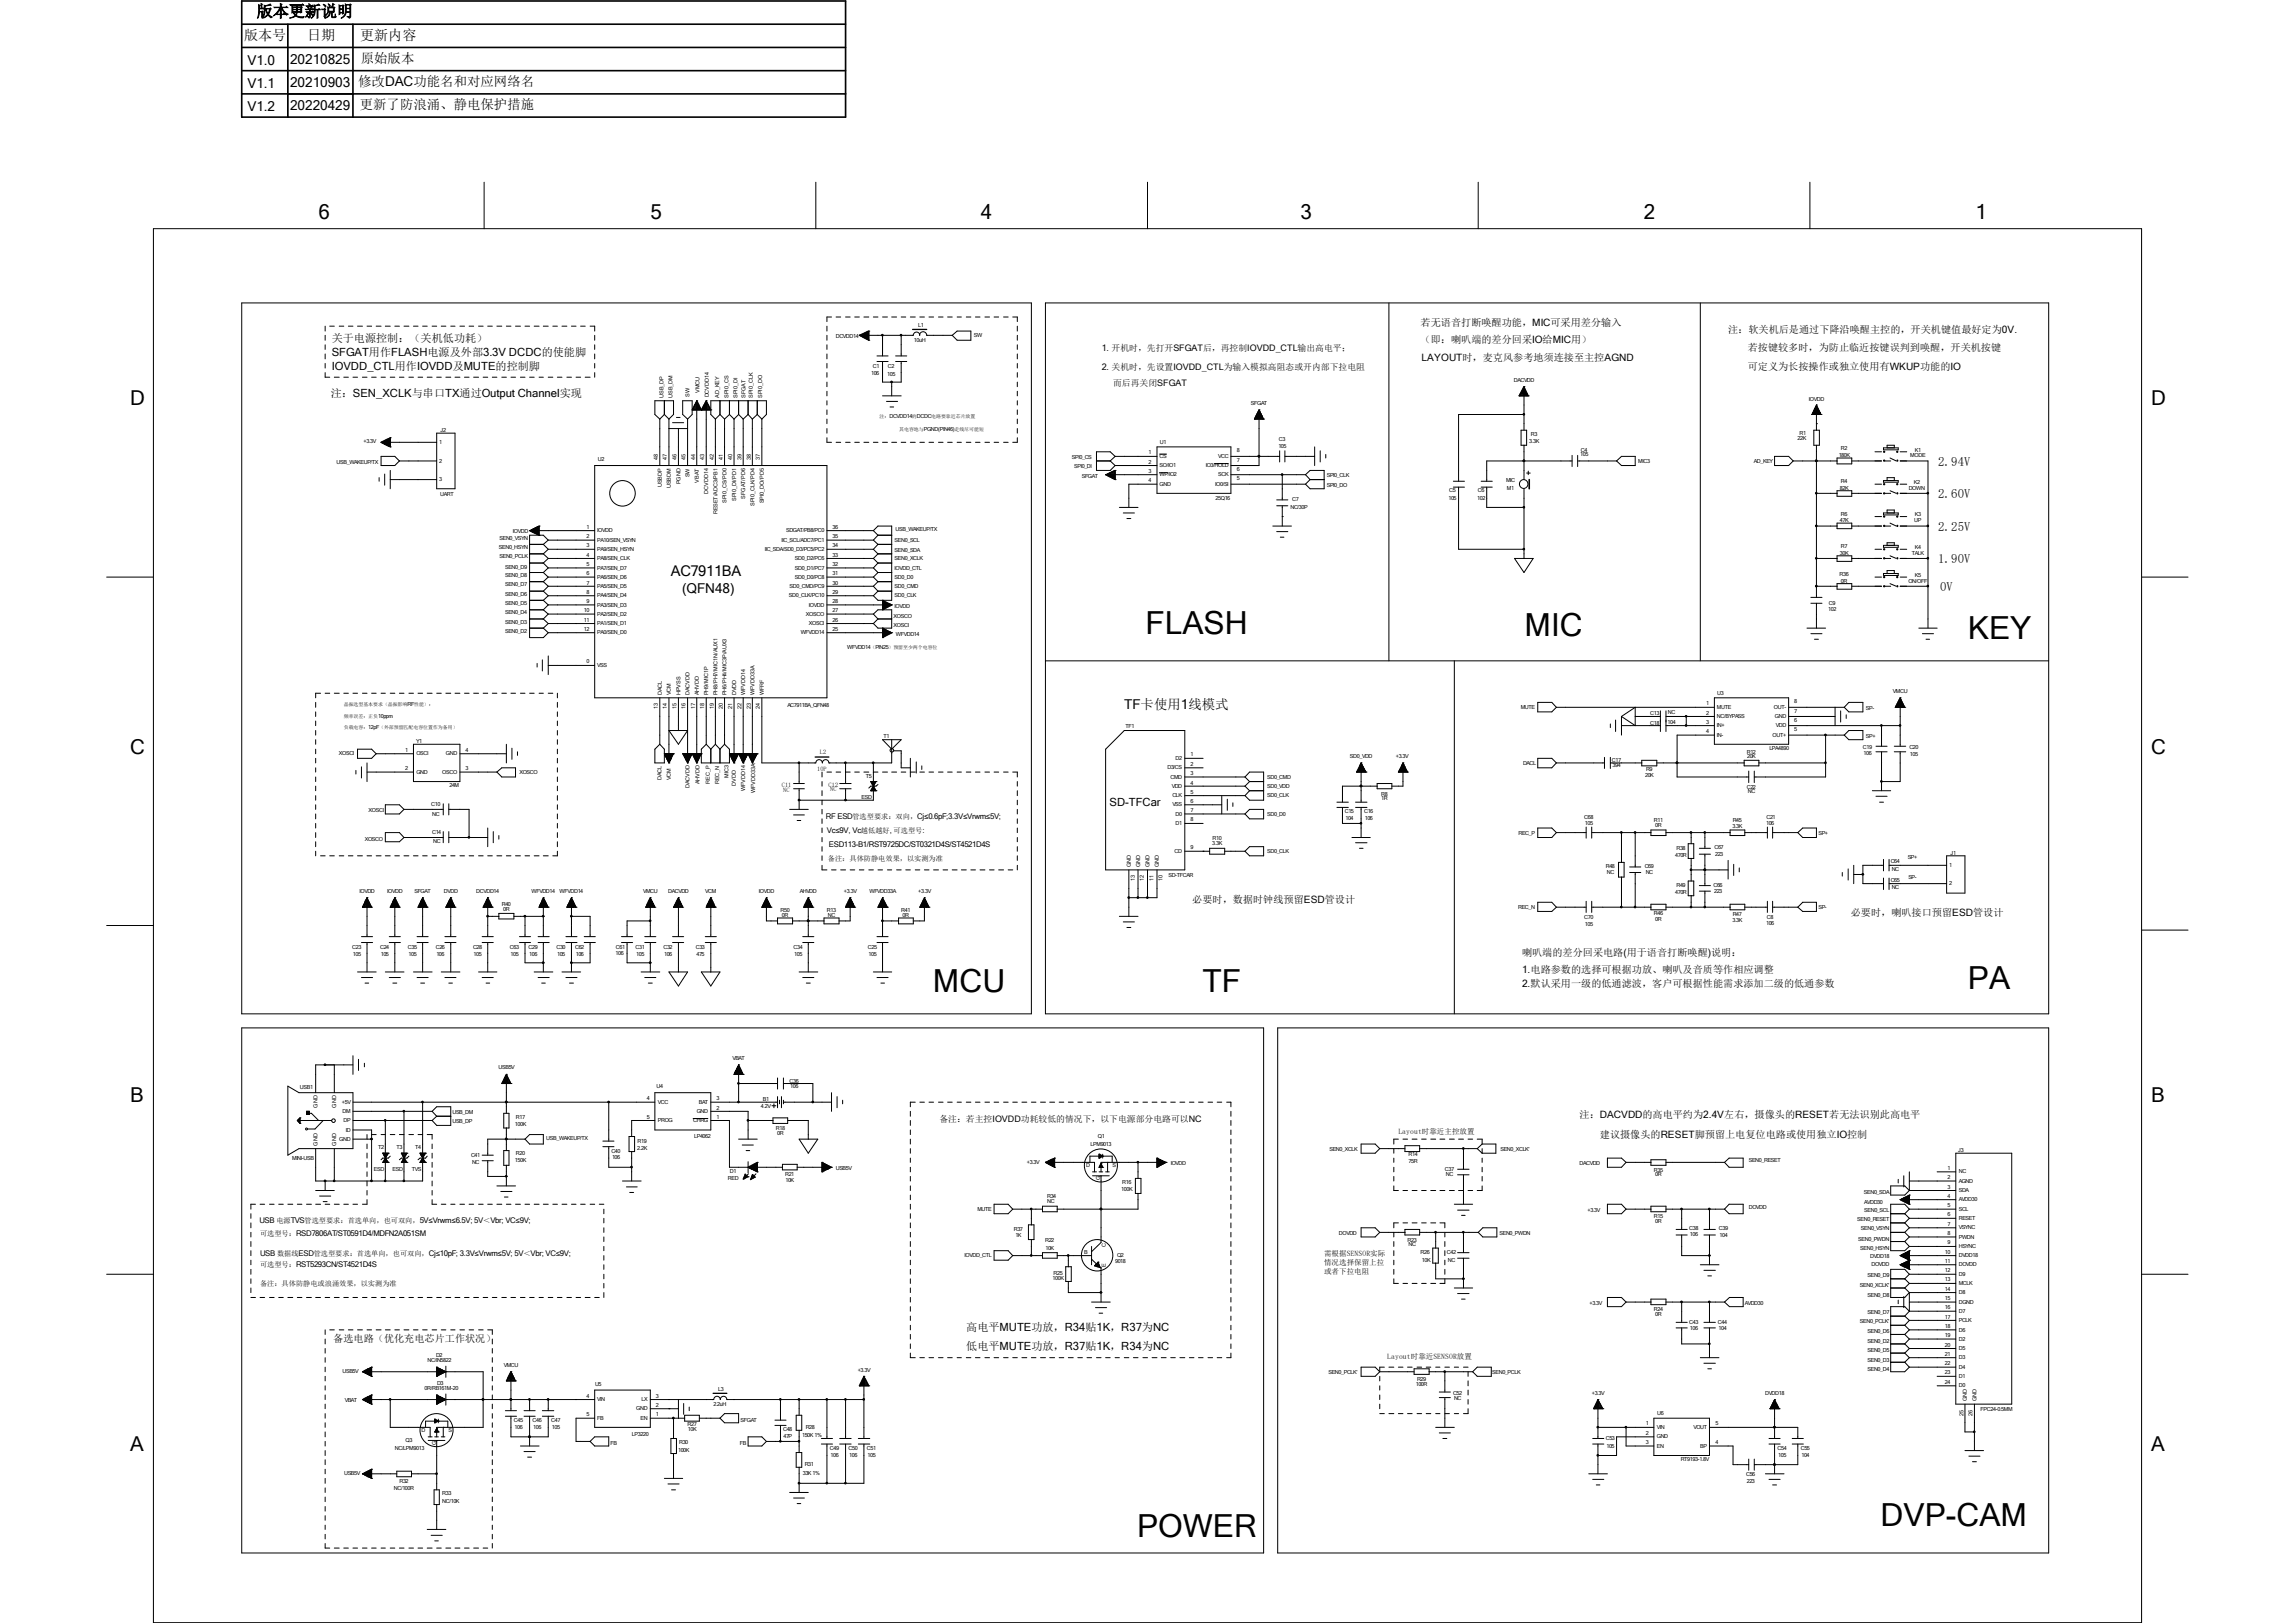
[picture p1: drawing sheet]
<svg xmlns="http://www.w3.org/2000/svg" width="297mm" height="210mm" viewBox="0 0 297 210" stroke-linecap="round" stroke-linejoin="round" font-family="sans-serif">
<defs><g id="words">
<g font-size="4.1">
<text x="148.3" y="82">FLASH</text>
<text x="197.3" y="82.3">MIC</text>
<text x="254.7" y="82.7">KEY</text>
<text x="120.7" y="128.3">MCU</text>
<text x="155.6" y="128.3">TF</text>
<text x="254.7" y="127.9">PA</text>
<text x="243.4" y="197.4">DVP-CAM</text>
<text x="147.2" y="198.9">POWER</text>
</g>
<g font-size="2.7">
<text x="41.2" y="28.4">6</text>
<text x="84.2" y="28.4">5</text>
<text x="127" y="28.4">4</text>
<text x="168.3" y="28.4">3</text>
<text x="212.7" y="28.4">2</text>
<text x="255.7" y="28.4">1</text>
<text x="16.8" y="52.4">D</text>
<text x="278.4" y="52.4">D</text>
<text x="16.8" y="97.5">C</text>
<text x="278.4" y="97.5">C</text>
<text x="16.8" y="142.6">B</text>
<text x="278.4" y="142.6">B</text>
<text x="16.8" y="187.7">A</text>
<text x="278.4" y="187.7">A</text>
</g>
<text font-size="2.1" x="33.2" y="2.2">版本更新说明</text>
<text font-size="1.9" x="86.8" y="74.5">AC7911BA</text>
<g font-size="1.8">
<text x="31.6" y="5.2">版本号</text>
<text x="39.8" y="5.2">日期</text>
<text x="46.6" y="5.2">更新内容</text>
<text x="32" y="8.4">V1.0</text>
<text x="32" y="11.4">V1.1</text>
<text x="37.5" y="8.3">20210825</text>
<text x="37.5" y="11.3">20210903</text>
<text x="32" y="14.4">V1.2</text>
<text x="37.5" y="14.3">20220429</text>
<text x="88.3" y="76.8">(QFN48)</text>
<text x="145.5" y="91.7">TF卡使用1线模式</text>
</g>
<g font-size="1.7">
<text x="46.4" y="11.1">修改DAC功能名和对应网络名</text>
<text x="46.7" y="8.1">原始版本</text>
<text x="46.6" y="14.1">更新了防浪涌、静电保护措施</text>
<text x="250.8" y="64.5">2.60V</text>
<text x="250.8" y="60.2">2.94V</text>
<text x="250.8" y="68.7">2.25V</text>
<text x="250.8" y="72.9">1.90V</text>
<text x="251.1" y="76.5">0V</text>
</g>
<g font-size="1.5">
<text x="42.9" y="46.1">SFGAT用作FLASH电源及外部3.3V DCDC的使能脚</text>
<text x="42.9" y="47.8">IOVDD_CTL用作IOVDD及MUTE的控制脚</text>
<text x="143.6" y="104.3">SD-TFCar</text>
</g>
<g font-size="1.4">
<text x="42.9" y="44.2">关于电源控制：（关机低功耗）</text>
<text x="42.8" y="51.4">注：SEN_XCLK与串口TX通过Output Channel实现</text>
<text x="125.1" y="172.2">高电平MUTE功放，R34贴1K，R37为NC</text>
<text x="125.1" y="174.6">低电平MUTE功放，R37贴1K，R34为NC</text>
</g>
<g font-size="1.3">
<text x="183.9" y="42.2">若无语音打断唤醒功能，MIC可采用差分输入</text>
<text x="183.9" y="44.4">（即：喇叭端的差分回采IO给MIC用）</text>
<text x="184" y="46.7">LAYOUT时，麦克风参考地须连接至主控AGND</text>
<text x="223.6" y="43.1">注：软关机后是通过下降沿唤醒主控的，开关机键值最好定为0V.</text>
<text x="226.2" y="47.8">可定义为长按操作或独立使用有WKUP功能的IO</text>
<text x="226.2" y="45.5">若按键较多时，为防止临近按键误判到唤醒，开关机按键</text>
<text x="154.3" y="116.9">必要时，数据时钟线预留ESD管设计</text>
<text x="239.5" y="118.6">必要时，喇叭接口预留ESD管设计</text>
<text x="197" y="123.7">喇叭端的差分回采电路(用于语音打断唤醒)说明：</text>
<text x="197" y="125.9">1.电路参数的选择可根据功放、喇叭及音质等作相应调整</text>
<text x="197" y="127.7">2.默认采用一级的低通滤波，客户可根据性能需求添加二级的低通参数</text>
<text x="204.4" y="144.7">注：DACVDD的高电平约为2.4V左右，摄像头的RESET若无法识别此高电平</text>
<text x="207.1" y="147.2">建议摄像头的RESET脚预留上电复位电路或使用独立IO控制</text>
<text x="43.1" y="173.7">备选电路（优化充电芯片工作状况）</text>
</g>
<g font-size="1.2">
<text x="142.6" y="45.5">1. 开机时，先打开SFGAT后，再控制IOVDD_CTL输出高电平；</text>
<text x="142.6" y="47.8">2. 关机时，先设置IOVDD_CTL为输入模拟高阻态或开内部下拉电阻</text>
</g>
<g font-size="1.1">
<text x="144.1" y="49.9">而后再关闭SFGAT</text>
<text x="121.6" y="145.2">备注：若主控IOVDD功耗较低的情况下，以下电源部分电路可以NC</text>
</g>
<g font-size="1">
<text x="106.9" y="106">RF ESD管选型要求：双向，Cj≤0.6pF;3.3V≤Vrwm≤5V;</text>
<text x="107" y="107.7">Vc≤9V, Vc越低越好, 可选型号:</text>
<text x="107.3" y="109.6">ESD113-B1/RST9725DC/ST0321D4S/ST4521D4S</text>
<text x="181" y="146.7">Layout时靠近主控放置</text>
<text x="33.6" y="158.2">USB 电源TVS管选型要求：首选单向，也可双向，5V≤Vrwm≤6.5V; 5V＜Vbr; VC≤9V;</text>
<text x="33.7" y="162.5">USB 数据线ESD管选型要求：首选单向，也可双向，Cj≤10pF; 3.3V≤Vrwm≤5V; 5V＜Vbr; VC≤9V;</text>
<text x="171.4" y="162.5">需根据SENSOR实际</text>
<text x="171.4" y="164.9">或者下拉电阻</text>
<text x="171.4" y="163.7">情况选择保留上拉</text>
<text x="179.5" y="175.8">Layout时靠近SENSOR放置</text>
</g>
<g font-size=".9">
<text x="107.1" y="111.5">备注：具体防静电效果，以实测为准</text>
<text x="33.7" y="159.9">可选型号：RSD7806AT/ST0591D4/MDFN2A051SM</text>
<text x="33.7" y="164">可选型号：RST5293CN/ST4521D4S</text>
<text x="33.7" y="166.4">备注：具体防静电或浪涌效果，以实测为准</text>
</g>
<g font-size=".8">
<text x="101.2" y="101.8">C11</text>
<text x="105.7" y="99.8">10P</text>
<text x="106.1" y="97.6">L2</text>
<text x="107.2" y="101.8">C12</text>
<text x="101.3" y="102.4">NC</text>
<text x="107.4" y="102.4">NC</text>
</g>
<g font-size=".7">
<text x="108.2" y="43.8">DCVDD14</text>
<text x="112.9" y="47.6">C1</text>
<text x="114.9" y="47.6">C2</text>
<text x="118.3" y="44.2">10uH</text>
<text x="118.8" y="42.3">L1</text>
<text x="126" y="43.6">SW</text>
<text x="85.9" y="51.5" transform="rotate(-90 85.9 51.5)">USB_DP</text>
<text x="87" y="51.5" transform="rotate(-90 87 51.5)">USB_DM</text>
<text x="89.2" y="51.3" transform="rotate(-90 89.2 51.3)">SW</text>
<text x="90.5" y="50.8" transform="rotate(-90 90.5 50.8)">VMCU</text>
<text x="91.7" y="51.4" transform="rotate(-90 91.7 51.4)">DCVDD14</text>
<text x="93.1" y="51.5" transform="rotate(-90 93.1 51.5)">AD_KEY</text>
<text x="94.3" y="51.5" transform="rotate(-90 94.3 51.5)">SPI0_CS</text>
<text x="95.5" y="51.5" transform="rotate(-90 95.5 51.5)">SPI0_DI</text>
<text x="96.5" y="51.5" transform="rotate(-90 96.5 51.5)">SFGAT</text>
<text x="97.4" y="51.5" transform="rotate(-90 97.4 51.5)">SPI0_CLK</text>
<text x="98.6" y="51.5" transform="rotate(-90 98.6 51.5)">SPI0_DO</text>
<text x="112.7" y="48.5">106</text>
<text x="114.8" y="48.6">105</text>
<text x="161.9" y="52.4">SFGAT</text>
<text x="195.9" y="49.4">DACVDD</text>
<text x="234.1" y="51.9">IOVDD</text>
<text x="47" y="57.3">+3.3V</text>
<text x="56.9" y="57.4">1</text>
<text x="56.9" y="59.9">2</text>
<text x="57" y="55.9">J2</text>
<text x="77.4" y="59.6">U2</text>
<text x="85.1" y="59.5" transform="rotate(-90 85.1 59.5)">48</text>
<text x="86.3" y="59.5" transform="rotate(-90 86.3 59.5)">47</text>
<text x="87.5" y="59.5" transform="rotate(-90 87.5 59.5)">46</text>
<text x="88.7" y="59.5" transform="rotate(-90 88.7 59.5)">45</text>
<text x="90" y="59.5" transform="rotate(-90 90 59.5)">44</text>
<text x="91.1" y="59.5" transform="rotate(-90 91.1 59.5)">43</text>
<text x="92.4" y="59.5" transform="rotate(-90 92.4 59.5)">42</text>
<text x="93.6" y="59.5" transform="rotate(-90 93.6 59.5)">41</text>
<text x="94.7" y="59.5" transform="rotate(-90 94.7 59.5)">40</text>
<text x="96" y="59.5" transform="rotate(-90 96 59.5)">39</text>
<text x="97.2" y="59.5" transform="rotate(-90 97.2 59.5)">38</text>
<text x="98.3" y="59.5" transform="rotate(-90 98.3 59.5)">37</text>
<text x="138.7" y="59.4">SPI0_CS</text>
<text x="148.6" y="58.8">1</text>
<text x="150.1" y="59.3">CS</text>
<text x="150.1" y="57.5">U1</text>
<text x="157.6" y="59.3">VCC</text>
<text x="160.1" y="59.7">7</text>
<text x="160.1" y="58.5">8</text>
<text x="165.4" y="58">105</text>
<text x="165.5" y="57.1">C3</text>
<text x="197.9" y="57.4">3.3K</text>
<text x="198.1" y="56.4">R3</text>
<text x="204.5" y="59.1">105</text>
<text x="204.6" y="58.5">C4</text>
<text x="212" y="59.9">MIC3</text>
<text x="227" y="59.9">AD_KEY</text>
<text x="232.6" y="57">22K</text>
<text x="232.9" y="56.3">R1</text>
<text x="238" y="59.1">180K</text>
<text x="238.3" y="58.3">R2</text>
<text x="247.2" y="59.1">MODE</text>
<text x="247.8" y="58.5">K1</text>
<text x="43.6" y="60">USB_WAKEUP/TX</text>
<text x="56.9" y="62.3">3</text>
<text x="57" y="64.2">UART</text>
<text x="85.6" y="63" transform="rotate(-90 85.6 63)">USBDP</text>
<text x="86.8" y="63.2" transform="rotate(-90 86.8 63.2)">USBDM</text>
<text x="88.1" y="62.7" transform="rotate(-90 88.1 62.7)">PGND</text>
<text x="89.2" y="61.8" transform="rotate(-90 89.2 61.8)">SW</text>
<text x="90.4" y="62.4" transform="rotate(-90 90.4 62.4)">VBAT</text>
<text x="91.7" y="63.9" transform="rotate(-90 91.7 63.9)">DCVDD14</text>
<text x="94" y="65.1" transform="rotate(-90 94 65.1)">SPI0_CS/PD0</text>
<text x="95.3" y="64.8" transform="rotate(-90 95.3 64.8)">SPI0_DI/PD1</text>
<text x="96.4" y="64.5" transform="rotate(-90 96.4 64.5)">SFGAT/PD6</text>
<text x="97.6" y="65.4" transform="rotate(-90 97.6 65.4)">SPI0_CLK/PD4</text>
<text x="98.9" y="65.1" transform="rotate(-90 98.9 65.1)">SPI0_DO/PD5</text>
<text x="139" y="60.6">SPI0_DI</text>
<text x="140" y="61.8">SFGAT</text>
<text x="148.6" y="60">2</text>
<text x="148.6" y="61.2">3</text>
<text x="148.6" y="62.4">4</text>
<text x="150.1" y="60.5">SO/IO1</text>
<text x="150.1" y="61.6">WP/IO2</text>
<text x="150.1" y="62.9">GND</text>
<text x="156" y="60.5">IO3/HOLD</text>
<text x="157.3" y="62.9">IO0/SI</text>
<text x="157.3" y="64.7">25Q16</text>
<text x="157.6" y="61.6">SCK</text>
<text x="160.1" y="62.1">5</text>
<text x="160.1" y="61">6</text>
<text x="167" y="65.9">NC/30P</text>
<text x="167.2" y="64.8">C7</text>
<text x="171.7" y="61.7">SPI0_CLK</text>
<text x="171.7" y="63">SPI0_DO</text>
<text x="187.5" y="64.7">105</text>
<text x="187.5" y="63.7">C5</text>
<text x="191.2" y="64.7">102</text>
<text x="191.3" y="63.7">C6</text>
<text x="194.9" y="62.4">MIC</text>
<text x="195" y="63.4">M1</text>
<text x="238.1" y="63.4">82K</text>
<text x="238.3" y="62.5">R4</text>
<text x="247" y="63.4">DOWN</text>
<text x="247.7" y="62.7">K2</text>
<text x="64.6" y="71">SEN0_HSYN</text>
<text x="64.6" y="69.8">SEN0_VSYN</text>
<text x="66.4" y="68.9">IOVDD</text>
<text x="75.9" y="68.4">1</text>
<text x="75.9" y="69.6">2</text>
<text x="75.9" y="70.8">3</text>
<text x="77.3" y="68.9">IOVDD</text>
<text x="77.3" y="70.1">PA10/SEN_VSYN</text>
<text x="77.3" y="71.3">PA9/SEN_HSYN</text>
<text x="92.8" y="66.5" transform="rotate(-90 92.8 66.5)">RESET/ADC3/PB1</text>
<text x="99" y="71.3">IIC_SDA/SD0_D3/PC5/PC2</text>
<text x="101.1" y="70.1">IIC_SCL/ADC7/PC1</text>
<text x="101.7" y="68.9">SDGAT/PB8/PC0</text>
<text x="107.7" y="70.8">34</text>
<text x="107.7" y="69.6">35</text>
<text x="107.7" y="68.4">36</text>
<text x="115.8" y="71.4">SEN0_SDA</text>
<text x="115.8" y="70.1">SEN0_SCL</text>
<text x="115.9" y="68.7">USB_WAKEUP/TX</text>
<text x="238.1" y="67.6">47K</text>
<text x="238.1" y="71.8">30K</text>
<text x="238.3" y="66.7">R6</text>
<text x="238.3" y="70.9">R7</text>
<text x="247.4" y="71.8">TALK</text>
<text x="247.7" y="67.6">UP</text>
<text x="247.8" y="66.8">K3</text>
<text x="247.8" y="71.1">K4</text>
<text x="64.6" y="72.3">SEN0_PCLK</text>
<text x="65.4" y="77.1">SEN0_D6</text>
<text x="65.4" y="75.9">SEN0_D7</text>
<text x="65.4" y="74.7">SEN0_D8</text>
<text x="65.4" y="73.6">SEN0_D9</text>
<text x="75.9" y="72.1">4</text>
<text x="75.9" y="73.2">5</text>
<text x="75.9" y="74.5">6</text>
<text x="75.9" y="75.6">7</text>
<text x="75.9" y="76.8">8</text>
<text x="77.3" y="72.5">PA8/SEN_CLK</text>
<text x="77.3" y="73.7">PA7/SEN_D7</text>
<text x="77.3" y="74.9">PA6/SEN_D6</text>
<text x="77.3" y="76.1">PA5/SEN_D5</text>
<text x="77.3" y="77.3">PA4/SEN_D4</text>
<text x="102.1" y="77.3">SD0_CLK/PC10</text>
<text x="102.2" y="76.1">SD0_CMD/PC9</text>
<text x="102.9" y="74.9">SD0_D0/PC8</text>
<text x="102.9" y="73.7">SD0_D1/PC7</text>
<text x="102.9" y="72.5">SD0_D2/PC6</text>
<text x="107.7" y="76.8">29</text>
<text x="107.7" y="75.6">30</text>
<text x="107.7" y="74.5">31</text>
<text x="107.7" y="73.2">32</text>
<text x="107.7" y="72.1">33</text>
<text x="115.8" y="74.9">SD0_D0</text>
<text x="115.8" y="77.3">SD0_CLK</text>
<text x="115.8" y="76.1">SD0_CMD</text>
<text x="115.8" y="73.7">IOVDD_CTL</text>
<text x="115.8" y="72.5">SEN0_XCLK</text>
<text x="238.1" y="74.5">R36</text>
<text x="238.3" y="75.4">0R</text>
<text x="247" y="75.4">ON/OFF</text>
<text x="247.8" y="74.7">K5</text>
<text x="65.4" y="81.9">SEN0_D2</text>
<text x="65.4" y="80.7">SEN0_D3</text>
<text x="65.4" y="79.5">SEN0_D4</text>
<text x="65.4" y="78.3">SEN0_D5</text>
<text x="75.6" y="79.2">10</text>
<text x="75.6" y="80.4">11</text>
<text x="75.6" y="81.7">12</text>
<text x="75.9" y="78.1">9</text>
<text x="77.3" y="78.5">PA3/SEN_D3</text>
<text x="77.3" y="79.7">PA2/SEN_D2</text>
<text x="77.3" y="80.9">PA1/SEN_D1</text>
<text x="77.3" y="82.1">PA0/SEN_D0</text>
<text x="103.6" y="82.1">WFVDD14</text>
<text x="104.3" y="79.7">XOSCO</text>
<text x="104.7" y="80.9">XOSCI</text>
<text x="104.7" y="78.5">IOVDD</text>
<text x="107.7" y="81.7">25</text>
<text x="107.7" y="80.4">26</text>
<text x="107.7" y="79.2">27</text>
<text x="107.7" y="78.1">28</text>
<text x="115.7" y="81.2">XOSCI</text>
<text x="115.7" y="80">XOSCO</text>
<text x="115.8" y="78.7">IOVDD</text>
<text x="116" y="82.3">WFVDD14</text>
<text x="236.6" y="79.1">102</text>
<text x="236.7" y="78.3">C9</text>
<text x="75.9" y="85.9">0</text>
<text x="77.3" y="86.3">VSS</text>
<text x="85.6" y="90" transform="rotate(-90 85.6 90)">DACL</text>
<text x="86.8" y="90" transform="rotate(-90 86.8 90)">VCM</text>
<text x="88.1" y="90" transform="rotate(-90 88.1 90)">HPVSS</text>
<text x="89.2" y="90" transform="rotate(-90 89.2 90)">DACVDD</text>
<text x="90.4" y="90" transform="rotate(-90 90.4 90)">AHVDD</text>
<text x="91.7" y="90" transform="rotate(-90 91.7 90)">PH9/MIC1P</text>
<text x="92.8" y="90" transform="rotate(-90 92.8 90)">PH8/PH7/MIC1N/AUX1</text>
<text x="94" y="90" transform="rotate(-90 94 90)">PH6/PH4/MIC3P/AUX3</text>
<text x="95.3" y="90" transform="rotate(-90 95.3 90)">DVDD</text>
<text x="96.4" y="90" transform="rotate(-90 96.4 90)">WFVDD14</text>
<text x="97.6" y="90" transform="rotate(-90 97.6 90)">WFVDD33A</text>
<text x="98.9" y="90" transform="rotate(-90 98.9 90)">WFRF</text>
<text x="109.6" y="84">WFVDD14（PIN25）预留至少两个电容位</text>
<text x="222.2" y="90">U3</text>
<text x="245" y="89.7">VMCU</text>
<text x="85.1" y="91.8" transform="rotate(-90 85.1 91.8)">13</text>
<text x="86.3" y="91.8" transform="rotate(-90 86.3 91.8)">14</text>
<text x="87.5" y="91.8" transform="rotate(-90 87.5 91.8)">15</text>
<text x="88.7" y="91.8" transform="rotate(-90 88.7 91.8)">16</text>
<text x="90" y="91.8" transform="rotate(-90 90 91.8)">17</text>
<text x="91.1" y="91.8" transform="rotate(-90 91.1 91.8)">18</text>
<text x="92.4" y="91.8" transform="rotate(-90 92.4 91.8)">19</text>
<text x="93.6" y="91.8" transform="rotate(-90 93.6 91.8)">20</text>
<text x="94.7" y="91.8" transform="rotate(-90 94.7 91.8)">21</text>
<text x="96" y="91.8" transform="rotate(-90 96 91.8)">22</text>
<text x="97.2" y="91.8" transform="rotate(-90 97.2 91.8)">23</text>
<text x="98.3" y="91.8" transform="rotate(-90 98.3 91.8)">24</text>
<text x="101.9" y="91.5">AC7911BA_QFN48</text>
<text x="114.3" y="95.5">T1</text>
<text x="145.7" y="94.1">TF1</text>
<text x="196.8" y="91.7">MUTE</text>
<text x="213.6" y="92.6">C13</text>
<text x="213.6" y="93.8">C18</text>
<text x="215.8" y="93.6">104</text>
<text x="215.9" y="92.5">NC</text>
<text x="220.8" y="91.3">1</text>
<text x="220.8" y="92.5">2</text>
<text x="220.8" y="93.7">3</text>
<text x="220.8" y="94.9">4</text>
<text x="222.2" y="91.7">MUTE</text>
<text x="222.2" y="92.9">NC/BYPASS</text>
<text x="222.2" y="94.1">IN+</text>
<text x="222.2" y="95.3">IN-</text>
<text x="229.4" y="95.3">OUT+</text>
<text x="229.6" y="91.7">OUT-</text>
<text x="229.7" y="92.9">GND</text>
<text x="229.8" y="94.1">VDD</text>
<text x="232.2" y="94.6">5</text>
<text x="232.2" y="93.4">6</text>
<text x="232.2" y="92.2">7</text>
<text x="232.2" y="91">8</text>
<text x="241.5" y="91.9">SP-</text>
<text x="241.5" y="95.5">SP+</text>
<text x="43.9" y="97.7">XOSCI</text>
<text x="52.5" y="97.3">1</text>
<text x="52.5" y="99.7">2</text>
<text x="53.8" y="96.1">Y1</text>
<text x="53.9" y="97.7">OSCI</text>
<text x="53.9" y="100.1">GND</text>
<text x="57.2" y="100.1">OSCO</text>
<text x="57.7" y="97.7">GND</text>
<text x="58.2" y="101.9">24M</text>
<text x="60.2" y="99.7">3</text>
<text x="60.2" y="97.3">4</text>
<text x="67.2" y="100.2">XOSCO</text>
<text x="85.6" y="101" transform="rotate(-90 85.6 101)">DACL</text>
<text x="86.8" y="101" transform="rotate(-90 86.8 101)">VCM</text>
<text x="90.5" y="101.5" transform="rotate(-90 90.5 101.5)">AHVDD</text>
<text x="91.9" y="101.4" transform="rotate(-90 91.9 101.4)">REC_P</text>
<text x="93.1" y="101.5" transform="rotate(-90 93.1 101.5)">REC_N</text>
<text x="94.3" y="100.7" transform="rotate(-90 94.3 100.7)">MIC3</text>
<text x="95.2" y="101.7" transform="rotate(-90 95.2 101.7)">DVDD</text>
<text x="112.1" y="100.6">T5</text>
<text x="151.1" y="99.6">D3/CS</text>
<text x="151.5" y="100.8">CMD</text>
<text x="151.6" y="101.9">VDD</text>
<text x="152.1" y="98.3">D2</text>
<text x="154.1" y="97.9">1</text>
<text x="154.1" y="99.1">2</text>
<text x="154.1" y="100.3">3</text>
<text x="154.1" y="101.5">4</text>
<text x="164" y="100.8">SD0_CMD</text>
<text x="164" y="102">SD0_VDD</text>
<text x="174.7" y="98.1">SD0_VDD</text>
<text x="180.6" y="98.1">+3.3V</text>
<text x="197.1" y="98.9">DACL</text>
<text x="208.6" y="98.6">C17</text>
<text x="208.7" y="99.3">394</text>
<text x="212.9" y="100.5">20K</text>
<text x="213" y="99.8">R9</text>
<text x="226.1" y="97.5">R12</text>
<text x="226.1" y="98.1">20K</text>
<text x="229" y="97">LPA4890</text>
<text x="241.1" y="96.9">C19</text>
<text x="241.2" y="97.7">106</text>
<text x="247.1" y="96.9">C20</text>
<text x="247.2" y="97.9">105</text>
<text x="47.7" y="105.1">XOSCI</text>
<text x="55.8" y="104.4">C10</text>
<text x="55.9" y="107.9">C14</text>
<text x="55.9" y="105.6">NC</text>
<text x="89.2" y="102" transform="rotate(-90 89.2 102)">DACVDD</text>
<text x="96.4" y="102.4" transform="rotate(-90 96.4 102.4)">WFVDD14</text>
<text x="97.8" y="102.7" transform="rotate(-90 97.8 102.7)">WFVDD33A</text>
<text x="111.5" y="103.4">ESD</text>
<text x="151.7" y="103.2">CLK</text>
<text x="151.7" y="104.4">VSS</text>
<text x="152.1" y="105.5">D0</text>
<text x="152.1" y="106.8">D1</text>
<text x="154.1" y="102.7">5</text>
<text x="154.1" y="103.9">6</text>
<text x="154.1" y="105.1">7</text>
<text x="154.1" y="106.3">8</text>
<text x="164" y="103.2">SD0_CLK</text>
<text x="164" y="105.6">SD0_D0</text>
<text x="174" y="105.2">C15</text>
<text x="174.1" y="106.1">104</text>
<text x="176.5" y="105.2">C16</text>
<text x="176.6" y="106.2">106</text>
<text x="178.7" y="103">R8</text>
<text x="178.7" y="103.5">1R</text>
<text x="196.5" y="108">REC_P</text>
<text x="205" y="105.9">C68</text>
<text x="205.1" y="106.8">105</text>
<text x="214" y="106.4">R11</text>
<text x="214.2" y="107">0R</text>
<text x="224.2" y="107.1">3.3K</text>
<text x="224.2" y="106.4">R45</text>
<text x="226.1" y="102.1">C22</text>
<text x="226.2" y="102.7">NC</text>
<text x="228.6" y="106.8">106</text>
<text x="228.6" y="106">C21</text>
<text x="47.2" y="108.8">XOSCO</text>
<text x="56" y="109.1">NC</text>
<text x="146.4" y="112.2" transform="rotate(-90 146.4 112.2)">GND</text>
<text x="147.5" y="112.2" transform="rotate(-90 147.5 112.2)">GND</text>
<text x="148.8" y="112.2" transform="rotate(-90 148.8 112.2)">GND</text>
<text x="150" y="112.2" transform="rotate(-90 150 112.2)">GND</text>
<text x="151.2" y="113.5">SD-TFCAR</text>
<text x="152" y="110.4">CD</text>
<text x="154.1" y="109.9">9</text>
<text x="156.9" y="109.4">3.3K</text>
<text x="156.9" y="108.7">R10</text>
<text x="164" y="110.4">SD0_CLK</text>
<text x="207.8" y="112.3">R48</text>
<text x="207.9" y="113.2">NC</text>
<text x="212.9" y="112.3">C69</text>
<text x="213" y="113.2">NC</text>
<text x="216.8" y="110.9">470R</text>
<text x="217" y="110">R38</text>
<text x="221.9" y="109.9">C67</text>
<text x="222" y="110.7">223</text>
<text x="235.3" y="108.1">SP+</text>
<text x="244.7" y="111.7">C64</text>
<text x="244.8" y="112.6">NC</text>
<text x="246.9" y="111.2">SP+</text>
<text x="247" y="113.7">SP-</text>
<text x="252.3" y="112.2">1</text>
<text x="252.4" y="110.7">J1</text>
<text x="46.5" y="115.6">IOVDD</text>
<text x="50.1" y="115.6">IOVDD</text>
<text x="53.6" y="115.6">SFGAT</text>
<text x="57.4" y="115.6">DVDD</text>
<text x="61.6" y="115.6">DCVDD14</text>
<text x="64.9" y="117.3">R40</text>
<text x="65.1" y="117.9">0R</text>
<text x="68.8" y="115.6">WFVDD14</text>
<text x="72.4" y="115.6">WFVDD14</text>
<text x="83.2" y="115.6">VMCU</text>
<text x="86.5" y="115.6">DACVDD</text>
<text x="91.3" y="115.6">VCM</text>
<text x="98.2" y="115.6">IOVDD</text>
<text x="101" y="118.1">R50</text>
<text x="101.2" y="118.7">0R</text>
<text x="103.5" y="115.6">AHVDD</text>
<text x="107" y="118.1">R13</text>
<text x="107.1" y="118.7">NC</text>
<text x="109.2" y="115.6">+3.3V</text>
<text x="112.5" y="115.6">WFVDD33A</text>
<text x="116.6" y="118.1">R41</text>
<text x="116.8" y="118.7">0R</text>
<text x="118.8" y="115.6">+3.3V</text>
<text x="146.9" y="114" transform="rotate(-90 146.9 114)">13</text>
<text x="148" y="114" transform="rotate(-90 148 114)">12</text>
<text x="149.3" y="114" transform="rotate(-90 149.3 114)">11</text>
<text x="150.5" y="114" transform="rotate(-90 150.5 114)">10</text>
<text x="196.5" y="117.6">REC_N</text>
<text x="205" y="118.9">C70</text>
<text x="205.1" y="119.8">105</text>
<text x="214" y="118.4">R46</text>
<text x="214.2" y="119.2">0R</text>
<text x="216.8" y="115.7">470R</text>
<text x="217" y="114.8">R49</text>
<text x="221.7" y="114.7">C66</text>
<text x="221.8" y="115.6">223</text>
<text x="224.2" y="119.3">3.3K</text>
<text x="224.2" y="118.6">R47</text>
<text x="228.6" y="119.6">106</text>
<text x="228.6" y="118.9">C8</text>
<text x="235.3" y="117.7">SP-</text>
<text x="244.7" y="114.1">C65</text>
<text x="244.8" y="115.1">NC</text>
<text x="252.3" y="114.6">2</text>
<text x="45.6" y="122.8">C23</text>
<text x="45.7" y="123.7">105</text>
<text x="49.2" y="122.8">C24</text>
<text x="49.3" y="123.7">105</text>
<text x="52.8" y="122.8">C35</text>
<text x="52.9" y="123.7">105</text>
<text x="56.4" y="122.8">C26</text>
<text x="56.5" y="123.7">106</text>
<text x="61.2" y="122.8">C28</text>
<text x="61.3" y="123.7">105</text>
<text x="66" y="122.8">C63</text>
<text x="66.1" y="123.7">105</text>
<text x="68.4" y="122.8">C29</text>
<text x="68.5" y="123.7">106</text>
<text x="72" y="122.8">C30</text>
<text x="72.1" y="123.7">105</text>
<text x="74.4" y="122.8">C62</text>
<text x="74.5" y="123.7">106</text>
<text x="79.7" y="123.6">106</text>
<text x="79.7" y="122.8">C61</text>
<text x="82.3" y="122.8">C31</text>
<text x="82.3" y="123.7">105</text>
<text x="85.9" y="122.8">C32</text>
<text x="85.9" y="123.7">106</text>
<text x="90" y="122.8">C33</text>
<text x="90.1" y="123.7">475</text>
<text x="102.7" y="122.8">C34</text>
<text x="102.8" y="123.7">105</text>
<text x="112.3" y="122.8">C25</text>
<text x="112.4" y="123.7">105</text>
<text x="94.8" y="137.2">VBAT</text>
<text x="38.8" y="140.9">USB1</text>
<text x="41.1" y="143.3" transform="rotate(-90 41.1 143.3)">GND</text>
<text x="43.5" y="143.3" transform="rotate(-90 43.5 143.3)">GND</text>
<text x="44.2" y="142.8">+5V</text>
<text x="64.5" y="138.4">USB5V</text>
<text x="83.7" y="142.4">4</text>
<text x="85" y="140.8">U4</text>
<text x="85.1" y="142.8">VCC</text>
<text x="90.4" y="142.8">BAT</text>
<text x="92.7" y="143.6">2</text>
<text x="92.7" y="142.4">3</text>
<text x="98.5" y="143.3">4.2V</text>
<text x="98.7" y="142.5">B1</text>
<text x="102.2" y="140.1">C36</text>
<text x="102.3" y="140.8">106</text>
<text x="41.1" y="148.2" transform="rotate(-90 41.1 148.2)">GND</text>
<text x="43.5" y="148.2" transform="rotate(-90 43.5 148.2)">GND</text>
<text x="43.9" y="147.6">GND</text>
<text x="44.3" y="144">DM</text>
<text x="44.4" y="145.2">DP</text>
<text x="44.7" y="146.4">ID</text>
<text x="48.9" y="148.7">T2</text>
<text x="51.3" y="148.7">T3</text>
<text x="53.7" y="148.7">T4</text>
<text x="58.5" y="145.4">USB_DP</text>
<text x="58.5" y="144.2">USB_DM</text>
<text x="61" y="149.7">C41</text>
<text x="66.6" y="145.8">100K</text>
<text x="66.8" y="144.8">R17</text>
<text x="66.8" y="149.5">R20</text>
<text x="70.7" y="147.5">USB_WAKEUP/TX</text>
<text x="79.1" y="149.2">C40</text>
<text x="79.2" y="149.9">106</text>
<text x="82.5" y="148.8">2.2K</text>
<text x="82.5" y="147.9">R19</text>
<text x="83.7" y="144.8">5</text>
<text x="85.1" y="145.2">PROG</text>
<text x="89.7" y="145.2">CHRG</text>
<text x="89.8" y="147.2">LP4062</text>
<text x="90.2" y="144">GND</text>
<text x="92.7" y="144.8">1</text>
<text x="100.4" y="146.2">R18</text>
<text x="100.6" y="146.8">0R</text>
<text x="141.1" y="148.3">LPM9013</text>
<text x="142.1" y="147.3">Q1</text>
<text x="172" y="148.9">SEN0_XCLK</text>
<text x="182.3" y="149.6">R14</text>
<text x="194.2" y="148.9">SEN0_XCLK'</text>
<text x="253.4" y="149.1">J3</text>
<text x="37.8" y="150.1">MINI-USB</text>
<text x="48.4" y="151.5">ESD</text>
<text x="50.8" y="151.5">ESD</text>
<text x="53.3" y="151.5">TVS</text>
<text x="61.1" y="150.7">NC</text>
<text x="66.6" y="150.4">150K</text>
<text x="94.2" y="152.7">RED</text>
<text x="94.4" y="151.8">D1</text>
<text x="101.6" y="152.2">R21</text>
<text x="101.6" y="153">10K</text>
<text x="108.2" y="151.4">USB5V</text>
<text x="132.9" y="150.7">+3.3V</text>
<text x="135.5" y="155">R34</text>
<text x="135.5" y="155.7">NC</text>
<text x="140.5" y="151">D</text>
<text x="142.4" y="152.7" transform="rotate(-90 142.4 152.7)">G</text>
<text x="144" y="151">S</text>
<text x="145.1" y="154.2">100K</text>
<text x="145.2" y="153.2">R16</text>
<text x="151.5" y="150.8">IOVDD</text>
<text x="182.3" y="150.5">75R</text>
<text x="187" y="151.5">C37</text>
<text x="187.1" y="152.2">NC</text>
<text x="204.4" y="150.8">DACVDD</text>
<text x="214" y="151.6">R35</text>
<text x="214.2" y="152.2">0R</text>
<text x="226.3" y="150.4">SEN0_RESET</text>
<text x="241.2" y="154.5">SEN0_SDA</text>
<text x="241.3" y="155.7">AVDD30</text>
<text x="252.1" y="151.4">1</text>
<text x="252.1" y="152.6">2</text>
<text x="252.1" y="153.8">3</text>
<text x="252.1" y="155">4</text>
<text x="253.5" y="151.8">NC</text>
<text x="253.5" y="153">AGND</text>
<text x="253.5" y="154.3">SDA</text>
<text x="253.5" y="155.4">AVDD30</text>
<text x="126.5" y="156.7">MUTE</text>
<text x="131.2" y="159.3">R37</text>
<text x="131.4" y="160">1K</text>
<text x="135.3" y="160.7">R22</text>
<text x="135.3" y="161.7">10K</text>
<text x="143.1" y="161.4" transform="rotate(-90 143.1 161.4)">C</text>
<text x="173.3" y="159.8">DOVDD</text>
<text x="182.2" y="160.7">R23</text>
<text x="182.3" y="161.2">NC</text>
<text x="194.1" y="159.8">SEN0_PWDN</text>
<text x="205.4" y="156.8">+3.3V</text>
<text x="214" y="157.6">R15</text>
<text x="214.2" y="158.2">0R</text>
<text x="218.6" y="159.2">C38</text>
<text x="218.7" y="159.9">106</text>
<text x="222.5" y="159.2">C39</text>
<text x="222.5" y="160.1">104</text>
<text x="226.3" y="156.5">DOVDD</text>
<text x="240.4" y="158">SEN0_RESET</text>
<text x="240.5" y="160.5">SEN0_PWDN</text>
<text x="240.7" y="161.7">SEN0_HSYN</text>
<text x="240.8" y="159.2">SEN0_VSYN</text>
<text x="241.3" y="156.8">SEN0_SCL</text>
<text x="252.1" y="156.2">5</text>
<text x="252.1" y="157.4">6</text>
<text x="252.1" y="158.6">7</text>
<text x="252.1" y="159.8">8</text>
<text x="252.1" y="161">9</text>
<text x="253.5" y="156.7">SCL</text>
<text x="253.5" y="157.9">RESET</text>
<text x="253.5" y="159.1">VSYNC</text>
<text x="253.5" y="160.3">PWDN</text>
<text x="253.5" y="161.5">HSYNC</text>
<text x="124.8" y="162.7">IOVDD_CTL</text>
<text x="136.2" y="165.7">100K</text>
<text x="136.4" y="165">R25</text>
<text x="140.3" y="162.3">B</text>
<text x="143.1" y="164" transform="rotate(-90 143.1 164)">E</text>
<text x="144.3" y="163.4">9018</text>
<text x="144.6" y="162.7">Q2</text>
<text x="183.9" y="162.3">R26</text>
<text x="184" y="163.3">10K</text>
<text x="187.2" y="162.3">C42</text>
<text x="187.4" y="163.3">NC</text>
<text x="240.7" y="166.5">SEN0_XCLK'</text>
<text x="241.7" y="165.2">SEN0_D9</text>
<text x="241.7" y="167.8">SEN0_D8</text>
<text x="242" y="162.8">DVDD18</text>
<text x="242.2" y="163.8">DOVDD</text>
<text x="251.7" y="162.2">10</text>
<text x="251.7" y="163.4">11</text>
<text x="251.7" y="164.6">12</text>
<text x="251.7" y="165.8">13</text>
<text x="251.7" y="167">14</text>
<text x="253.5" y="162.7">DVDD18</text>
<text x="253.5" y="163.9">DOVDD</text>
<text x="253.5" y="165.1">D9</text>
<text x="253.5" y="166.3">MCLK</text>
<text x="253.5" y="167.5">D8</text>
<text x="205.7" y="168.8">+3.3V</text>
<text x="214" y="169.7">R24</text>
<text x="214.2" y="170.3">0R</text>
<text x="218.6" y="171.3">C43</text>
<text x="218.7" y="172.1">106</text>
<text x="222.3" y="171.3">C44</text>
<text x="222.4" y="172.1">104</text>
<text x="225.8" y="168.8">AVDD30</text>
<text x="240.7" y="171.2">SEN0_PCLK'</text>
<text x="241.7" y="170.1">SEN0_D7</text>
<text x="241.7" y="172.5">SEN0_D6</text>
<text x="241.7" y="173.8">SEN0_D2</text>
<text x="251.7" y="168.2">15</text>
<text x="251.7" y="169.4">16</text>
<text x="251.7" y="170.6">17</text>
<text x="251.7" y="171.8">18</text>
<text x="251.7" y="173">19</text>
<text x="253.5" y="168.7">DGND</text>
<text x="253.5" y="169.9">D7</text>
<text x="253.5" y="171.1">PCLK</text>
<text x="253.5" y="172.3">D6</text>
<text x="253.5" y="173.5">D2</text>
<text x="44.3" y="177.7">USB5V</text>
<text x="54.9" y="179.9">0R/RB161M-20</text>
<text x="55.3" y="176.3">NC/IN5822</text>
<text x="56.4" y="175.6">D2</text>
<text x="56.6" y="179.2">D3</text>
<text x="65.2" y="176.9">VMCU</text>
<text x="77" y="179.4">U5</text>
<text x="111" y="177.5">+3.3V</text>
<text x="171.9" y="177.8">SEN0_PCLK'</text>
<text x="183.2" y="179.4">100R</text>
<text x="183.4" y="178.7">R29</text>
<text x="193.1" y="177.8">SEN0_PCLK</text>
<text x="241.7" y="175">SEN0_D5</text>
<text x="241.7" y="176.2">SEN0_D3</text>
<text x="241.7" y="177.4">SEN0_D4</text>
<text x="251.7" y="174.2">20</text>
<text x="251.7" y="175.4">21</text>
<text x="251.7" y="176.7">22</text>
<text x="251.7" y="177.8">23</text>
<text x="251.7" y="179.1">24</text>
<text x="253.5" y="174.7">D5</text>
<text x="253.5" y="175.9">D3</text>
<text x="253.5" y="177.1">D4</text>
<text x="253.5" y="178.3">D1</text>
<text x="253.5" y="179.5">D0</text>
<text x="44.6" y="181.4">VBAT</text>
<text x="54.6" y="185.3">D</text>
<text x="58" y="185.3">S</text>
<text x="66.5" y="184">C45</text>
<text x="66.6" y="185">106</text>
<text x="68.9" y="184">C46</text>
<text x="69" y="185">106</text>
<text x="71.3" y="184">C47</text>
<text x="71.4" y="185">105</text>
<text x="75.9" y="180.8">4</text>
<text x="75.9" y="183.3">5</text>
<text x="77.3" y="181.3">VIN</text>
<text x="77.3" y="183.7">FB</text>
<text x="81.8" y="185.8">LP3220</text>
<text x="82.3" y="182.5">GND</text>
<text x="82.9" y="183.7">EN</text>
<text x="83" y="181.3">LX</text>
<text x="84.9" y="183.3">1</text>
<text x="84.9" y="182.1">2</text>
<text x="84.9" y="180.8">3</text>
<text x="89" y="184.6">R27</text>
<text x="89" y="185.2">10K</text>
<text x="92.3" y="181.9">2.2uH</text>
<text x="93" y="180">L3</text>
<text x="95.8" y="184">SFGAT</text>
<text x="101.3" y="185.2">C48</text>
<text x="103.8" y="185.9">150K 1%</text>
<text x="104.3" y="184.9">R28</text>
<text x="188" y="180.5">C52</text>
<text x="188.2" y="181.1">NC</text>
<text x="206" y="180.5">+3.3V</text>
<text x="213" y="184.4">1</text>
<text x="213" y="185.7">2</text>
<text x="214.4" y="184.9">VIN</text>
<text x="214.5" y="183.1">U6</text>
<text x="219.2" y="184.9">VOUT</text>
<text x="222" y="184.4">5</text>
<text x="228.4" y="180.5">DVDD18</text>
<text x="254.1" y="183.2" transform="rotate(-90 254.1 183.2)">25</text>
<text x="254.6" y="181.3" transform="rotate(-90 254.6 181.3)">GND</text>
<text x="255.3" y="183.2" transform="rotate(-90 255.3 183.2)">26</text>
<text x="255.8" y="181.3" transform="rotate(-90 255.8 181.3)">GND</text>
<text x="256.3" y="182.5">FPC24-0.5MM</text>
<text x="44.5" y="190.8">USB5V</text>
<text x="51.1" y="187.6">NC/LPM9013</text>
<text x="51.7" y="191.9">R32</text>
<text x="52.5" y="186.6">Q3</text>
<text x="56.4" y="187" transform="rotate(-90 56.4 187)">G</text>
<text x="79" y="187">FB</text>
<text x="87.8" y="187.8">100K</text>
<text x="87.9" y="186.9">R30</text>
<text x="95.8" y="187">FB</text>
<text x="101.4" y="186.1">47P</text>
<text x="103.9" y="190.8">33K 1%</text>
<text x="104.1" y="189.7">R31</text>
<text x="107.4" y="187.6">C49</text>
<text x="107.5" y="188.6">106</text>
<text x="109.8" y="187.6">C50</text>
<text x="109.9" y="188.6">106</text>
<text x="112.2" y="187.6">C51</text>
<text x="112.3" y="188.6">105</text>
<text x="207.8" y="186.4">C53</text>
<text x="207.9" y="187.4">105</text>
<text x="213" y="186.9">3</text>
<text x="214.4" y="186.1">GND</text>
<text x="214.4" y="187.3">EN</text>
<text x="217.5" y="189">RT9193-1.8V</text>
<text x="220" y="187.3">BP</text>
<text x="222" y="186.9">4</text>
<text x="226" y="191">C56</text>
<text x="226.1" y="191.9">223</text>
<text x="230" y="187.6">C54</text>
<text x="230.1" y="188.6">105</text>
<text x="233" y="187.6">C55</text>
<text x="233.1" y="188.6">104</text>
<text x="51" y="192.7">NC/100R</text>
<text x="57.2" y="193.5">R33</text>
<text x="57.2" y="194.4">NC/10K</text>
</g>
<g font-size=".6">
<text x="113.8" y="54.1">注：DCVDD14的DCDC电路要靠近芯片放置</text>
<text x="116.4" y="55.8">其电容地与PGND(PIN46)走线尽可能短</text>
<text x="44.5" y="93">频率误差：正负10ppm</text>
<text x="44.5" y="94.4">负载电容：12pF（外部预留匹配电容位置作为备用）</text>
<text x="44.5" y="91.4">晶振选型基本要求（晶振影响RF性能）：</text>
</g>
</g></defs>
<g fill="none" stroke="#000" stroke-width=".13">
<path d="M19.9 29.6h257.3v180.4h-257.3zM31.3 39.2h102.2v92h-102.2zM62.7 23.6v6M105.6 23.6v6M135.3 39.2h129.8v92h-129.8zM148.5 23.6v6M179.7 39.2v46.3M191.3 23.6v6M220 39.2v46.3M234.2 23.6v6M42.1 42.2v.6M42.1 43.4v.6"/>
<path d="M42.1 44.6v.6M42.1 45.8v.6M42.1 47v.6M42.1 48.2v.6h.6M42.7 42.2h.6M43.3 48.8h.6M43.9 42.2h.6M44.5 48.8h.6M45.1 42.2h.6M45.7 48.8h.6M46.3 42.2h.6M46.9 48.8h.6"/>
<path d="M47.5 42.2h.6M48.1 48.8h.6M48.7 42.2h.6M49.3 57.2h.1M49.3 48.8h.6M49.3 57.2h7.2M49.3 59.1h1.8l.6 .5-.6 .6h-1.8zM49.3 57.2l1.2 .6M49.4 57.2v.1M49.5 57.4h1M49.7 57.1v.3M49.7 57.5h.8"/>
<path d="M49.9 42.2h.6M49.9 56.9v.7M50.1 56.8v.9M50.4 56.7v1.1M50.5 57.8h.1M50.5 56.6h.1M50.5 48.8h.6M50.5 56.9h-.5v.7h.5M50.5 57h-.7v.5M50.5 56.6v1.2M50.5 56.6l-1.2 .6M50.5 56.8h-.3v.9h.3"/>
<path d="M50.5 57.1h-1v.3M51.1 42.2h.6M51.7 48.8h.6M51.7 59.6h4.8M52.3 42.2h.6M52.9 48.8h.6M53.5 42.2h.6M54.1 48.8h.6M54.7 42.2h.6M55.3 48.8h.6M55.9 42.2h.6M56.5 48.8h.6"/>
<path d="M56.5 56h2.4v7.2h-2.4zM57.1 42.2h.6M57.7 48.8h.6M58.3 42.2h.6M58.9 48.8h.6M59.5 42.2h.6M60.1 48.8h.6M60.7 42.2h.6M61.3 48.8h.6M61.9 42.2h.6M62.5 48.8h.6M63.1 42.2h.6"/>
<path d="M63.7 48.8h.6M64.3 42.2h.6M64.9 48.8h.6M65.5 42.2h.6M66.1 48.8h.6M66.7 42.2h.7M67.4 48.8h.5M67.9 42.2h.6M68.5 48.8h.6M69.1 42.2h.7M69.8 48.8h.5M70.3 42.2h.7"/>
<path d="M71 48.8h.5M71.5 42.2h.6M72.1 48.8h.6M72.7 42.2h.7M73.4 48.8h.6M74 42.2h.5M74.5 48.8h.6M75.1 42.2h.6M75.7 48.8h.7M76.4 42.2h.6v.6M77 43.4v.6M77 44.6v.6"/>
<path d="M77 45.8v.6M77 47v.6M77 48.2v.6M85.4 54.2l-.6-.6v-1.7h2.4v1.7l-.6 .6M85.4 54.2v6M86 51.9v1.7M86 53.6l.6 .6M86 53.6l-.6 .6M86.6 54.2v6M86.6 55.5h2.4M87 54.7h1.5M87.5 54h.5"/>
<path d="M87.8 55.5v4.7M88.3 51.9h1.3v1.7l-.6 .6-.7-.6zM89 54.2v6M89.6 53h.1M89.6 53h2.4M89.6 52.9h1.1M89.7 53v-.2h.9v.2M89.7 52.7h.9M89.8 53v-.5h.7v.5M89.9 52.4h.6M90 52.2h.3M90.1 51.9h.1"/>
<path d="M90.2 51.9h.1M90.2 51.9v8.3M90.2 51.9l.6 1.1M90.2 51.9l-.6 1.1M90.3 52.1h-.2v.9M90.3 52v1M90.4 52.3h-.4v.7M90.4 52.3v.7M90.8 53h.1M90.8 52.9h1.1M90.9 53v-.2h1v.2M91 52.7h.8"/>
<path d="M91 53v-.5h.7v.5M91.1 52.4h.6M91.2 52.2h.3M91.4 51.9h.1M91.4 51.9v8.3M91.4 51.9l.6 1.1M91.4 51.9l-.6 1.1M91.5 52v1M91.5 52.1h-.2v.9M91.6 52.3v.7M91.6 52.3h-.5v.7M92 53h.1"/>
<path d="M92.6 54.2l-.6-.6v-1.7h7.2v1.7l-.6 .6M92.6 54.2v6M93.2 51.9v1.7M93.2 53.6l-.6 .6M93.2 53.6l.6 .6M93.8 54.2v6M94.4 51.9v1.7M94.4 53.6l.6 .6M94.4 53.6l-.6 .6M95 54.2v6M95.6 51.9v1.7M95.6 53.6l-.6 .6"/>
<path d="M95.6 53.6l.6 .6M96.2 54.2v6M96.8 51.9v1.7M96.8 53.6l.6 .6M96.8 53.6l-.6 .6M97.4 54.2v6M98 51.9v1.7M98 53.6l-.6 .6M98 53.6l.6 .6M98.6 54.2v6M107 56.6v.6h.6M107 42.2v.6"/>
<path d="M107 43.4v.6M107 44.6v.6M107 45.8v.6M107 47v.6M107 48.2v.6M107 49.4v.6M107 50.6v.6M107 51.9v.5M107 53v.6M107 54.2v.6M107 55.5v.5M107.6 41h-.6v.6"/>
<path d="M108.2 41h.6M108.2 57.2h.6M109.4 41h.6M109.4 57.2h.6M110.6 41h.6M110.6 57.2h.6M111.2 43.4h.1M111.2 43.4l1.2 .6M111.3 43.3v.2M111.4 43.5h1M111.6 43.2v.4M111.7 43.6h.7"/>
<path d="M111.8 41h.6M111.8 57.2h.6M111.8 43.1v.6M112.1 43v.9M112.3 42.8v1.2M112.4 44h.1M112.4 42.8h.1M112.4 43.3h-.9v.2M112.4 43.2h-.7v.4M112.4 43.1h-.5v.7h.5M112.4 42.9h-.2v1h.2M112.4 42.8v1.2"/>
<path d="M112.4 42.8l-1.2 .6M113 41h.6M113 57.2h.6M113.5 46.1h1.4M113.5 46.8h1.4M114.2 41h.7M114.2 57.2h.7M114.2 43.4v2.7M114.2 46.8v2.6h2.4v-2.6M114.2 51.2h2.4M114.7 51.9h1.5M115.2 52.7h.5"/>
<path d="M115.4 41h.6M115.4 57.2h.6M115.4 49.4v1.8M115.9 46.1h1.4M115.9 46.8h1.4M116.6 41h.6M116.6 57.2h.6M116.6 43.4v2.7M117.8 41h.6M117.8 57.2h.6M119 43.4a.47 .47 0 0 1 .5-.5 .47 .47 0 0 1 .4 .5h3.3M119 43.4a.42 .42 0 0 0-.4-.4 .42 .42 0 0 0-.4 .4h-7"/>
<path d="M119 41h.6M119 57.2h.6M120.2 41h.6M120.2 57.2h.6M121.5 41h.5M121.5 57.2h.5M122.6 41h.6M122.6 57.2h.6M123.2 43.4l.7-.6h1.7v1.2h-1.7zM123.9 41h.5M123.9 57.2h.5M125.1 41h.5"/>
<path d="M125.1 57.2h.5M126.2 41h.6M126.2 57.2h.6M127.5 41h.6M127.5 57.2h.6M128.7 41h.5M128.7 57.2h.5M129.9 41h.6M129.9 57.2h.6M131.1 41h.6v.6M131.7 42.2v.6M131.7 43.4v.6"/>
<path d="M131.7 44.6v.6M131.7 45.8v.6M131.7 47v.6M131.7 48.2v.6M131.7 49.4v.6M131.7 50.6v.6M131.7 51.9v.5M131.7 53v.6M131.7 54.2v.6M131.7 55.5v.5M131.7 56.6v.6h-.6M141.9 59.6h1.8"/>
<path d="M143.7 59.6l.6 .6M144.3 59.1h5.4M144.3 59.1l-.6-.6h-1.8v2.4h1.8l.6-.7M144.3 59.1l-.6 .5M149.7 57.8h9.6v6h-9.6zM150.1 58.8h.9M157.2 60h1.8M159.3 59.1h6.3M162.3 54.2h.1M162.3 54.2h1.2M162.4 54.1h1M162.4 54h1v.2"/>
<path d="M162.4 54v.2M162.5 53.9h.8M162.6 53.8h.7v.4M162.6 53.7v.5M162.6 53.6h.6M162.7 53.5h.5v.7M162.7 53.5v.7M162.8 53.4h.3M162.8 54.2v-.9h.3v.9M162.9 53.2h.1M162.9 53h.1M162.9 59.1h.1"/>
<path d="M162.9 53v7.2h-3.6M162.9 53l-.6 1.2M162.9 53l.6 1.2M163.5 54.2h.1M165.6 58.3v1.5M166.3 59.1h3.8M166.3 58.3v1.5M170.1 57.8v2.4M170.9 58.3v1.5M171.6 58.8v.5M196.6 51.2h.1M196.6 51.2h1.2"/>
<path d="M196.7 51.1h1M196.7 51.2v-.2h1v.2M196.8 50.9h.8M196.8 55.7h.8v1.9h-.8zM196.8 50.7v.5M196.8 50.8h.8v.4M196.9 50.6h.6M197 50.5h.4v.7M197 50.5v.7M197 50.4h.4M197.1 50.2h.2v1M197.1 50.2v1"/>
<path d="M197.1 50.1h.1M197.2 50h.1M197.2 59.6h.1M197.2 50v5.7M197.2 57.6v4.5M197.2 53.6h-8.4v8.7M197.2 50l-.6 1.2M197.2 50l.6 1.2M197.8 51.2h.1M203.5 59.6h-11.1v2.7M203.5 58.9v1.5M204.2 58.9v1.5"/>
<path d="M204.2 59.6h5M209.2 59.6l.6-.5h1.8v1.1h-1.8zM229.7 59.1h1.8l.6 .5-.6 .6h-1.8zM232.1 59.6h5.6M234.5 53.6h.1M234.5 53.6h1.2M234.6 53.5h1M234.6 53.6v-.2h1v.2M234.7 53.3h.8M234.7 55.7h.8v1.9h-.8zM234.7 53.1v.5M234.7 53.2h.8v.4"/>
<path d="M234.8 53h.6M234.8 52.9h.5v.7M234.8 52.9v.7M234.9 52.8h.3M234.9 52.7h.3v.9M234.9 52.6v1M235 52.5h.1M235.1 52.4h.1M235.1 54.8h.1M235.1 59.6h.1M235.1 52.4v3.3M235.1 57.6v19.7"/>
<path d="M235.1 52.4l-.6 1.2M235.1 52.4l.6 1.2M235.7 53.6h.1M237.7 59.3h1.9v.7h-1.9zM239.6 59.6h3.9M242.7 58.5h.8M243.8 58h1.9v.2h-1.9zM244 59.6h.7M244.2 58v-.4h1v.4M244.6 59.3l.8 .3M245.5 59.5h.1v.2zM245.9 59.6h3.6v21.7"/>
<path d="M245.9 58.5h.9M13.8 74.7h6.1M49.1 61.8v.5M49.8 61.3v1.5M50.5 62.1h6M50.5 60.9v2.3M68.5 68.7h.1M68.5 68.7h8.5M68.5 70.4h1.8M68.5 71.7h1.8M68.5 72.9h1.8M68.5 78.9h1.8"/>
<path d="M68.5 68.7l1.3 .6M68.5 74.1h1.8M68.5 75.3h1.8M68.5 76.5h1.8M68.5 77.7h1.8M68.7 68.6v.1M68.7 68.8h1.1M68.9 68.5v.4M69 68.9h.8M69.1 68.4v.6M69.4 68.2v.9M69.5 69.1h.3"/>
<path d="M69.6 68.1v1.1M69.8 69.3h.1M69.8 68.1h.1M69.8 68.4h-.8v.5M69.8 68.1v1.2M69.8 68.1l-1.3 .6M69.8 68.3h-.5v.7h.5M69.8 68.5h-1v.3M69.8 68.2h-.3v.9M70.3 70.4l.7 .7M70.3 71.7l.7 .6M70.3 78.9l.7 .6"/>
<path d="M70.3 77.7l.7 .6M70.3 76.5l.7 .6M70.3 75.3l.7 .6M70.3 74.1l.7 .6M70.3 72.9l.7 .6M71 74.7h6M71 69.9l-.7-.6h-1.8v13.2h1.8l.7-.6M71 72.3h6M71 71.1h6M71 75.9h6M71 69.9h6M71 73.5h6"/>
<path d="M71 77.1h6M71 78.3h6M71 79.5h6M71 69.9l-.7 .5M71 71.1l-.7 .6M71 72.3l-.7 .6M71 75.9l-.7 .6M71 79.5l-.7 .6M71 78.3l-.7 .6M71 77.1l-.7 .6M71 74.7l-.7 .6M71 73.5l-.7 .6"/>
<path d="M77 60.2h30v30.1h-30zM107 74.7h6M107 72.3h6M107 71.1h6M107 75.9h6M107 68.7h6M107 69.9h6M107 73.5h6M107 77.1h6M107 78.3h8.4M107 79.5h6M113 68.7l.6-.6h1.8v9.6h-1.8l-.6-.6"/>
<path d="M113 79.5l.6-.6h1.8v2.4h-1.8l-.6-.6M113 79.5l.6 .6M113 74.7l.6 .6M113 75.9l.6 .6M113 73.5l.6 .6M113 71.1l.6 .6M113 69.9l.6 .5M113 72.3l.6 .6M113 68.7l.6 .6M113.6 70.4h1.8M113.6 69.3h1.8M113.6 71.7h1.8"/>
<path d="M113.6 72.9h1.8M113.6 74.1l-.6 .6M113.6 74.1h1.8M113.6 75.3h1.8M113.6 76.5l-.6 .6M113.6 76.5h1.8M113.6 75.3l-.6 .6M113.6 72.9l-.6 .6M113.6 70.4l-.6 .7M113.6 69.3l-.6 .6M113.6 71.7l-.6 .6M114.2 78.9h.1"/>
<path d="M114.2 77.7h.1M114.2 77.7v1.2M114.2 78.1h.7v.4M114.2 77.8h.3v1M114.2 77.9h.5v.8h-.5M114.2 78.1h1v.3M114.2 77.7l1.2 .6M114.2 78.8h.3M114.2 78.5h.8M114.2 78.4h1M114.3 77.8v1M114.6 77.9v.8"/>
<path d="M114.9 78v.6M115.1 78.1v.3M115.3 78.2v.1M115.4 78.3h.1M115.4 78.3l-1.2 .6M143.1 61.4h.1M143.1 61.4h6.6M143.1 61.4l1.2 .7M143.2 61.4v.1M143.3 61.6h1M143.4 61.3v.3M143.5 61.7h.8"/>
<path d="M143.7 61.1v.7M143.9 61v.9M144 61.9h.3M144.2 60.9v1.1M144.3 62.1h.1M144.3 60.9h.1M144.3 60.2h5.4M144.3 61.2h-.7v.5M144.3 61.3h-1v.3M144.3 61.1h-.5v.7h.5M144.3 60.9v1.2M144.3 60.9l-1.2 .5"/>
<path d="M144.3 61h-.2v.9M144.9 65.7h2.4M145.4 66.4h1.4M145.8 67.1h.5M149.7 62.7h-3.6v3M150.1 61.2h1M159.3 61.4h9.7M159.3 62.7h9.7M164.7 68.1h2.4M165.2 64.7h1.5M165.2 65.4h1.5M165.2 68.8h1.5"/>
<path d="M165.7 69.5h.5M165.9 66.8h.1M165.9 61.4v3.3M165.9 65.4v2.7M169 61.4l.5-.5h1.9v2.3h-1.9l-.5-.5M169 61.4l.5 .7M169.5 62.1h1.9M169.5 62.1l-.5 .6M188.1 62.3h1.4M188.1 63h1.4M188.8 63v8.1h8.4M191.7 62.3h1.4"/>
<path d="M191.7 63h1.4M192.4 63v2.7h4.8M196 72.3h2.4l-1.2 1.8zM197.2 63.2v9.1M197.6 61.2h.4M197.8 61v.4M234.4 78.1h1.4M234.4 77.3h1.4M235.1 75.9h.1M235.1 63.8h2.6M235.1 78.1v3.2M235.1 68.1h2.6"/>
<path d="M235.1 72.3h2.6M235.1 75.9h2.6M237.7 63.5h1.9v.7h-1.9zM237.7 67.7h1.9v.7h-1.9zM237.7 71.9h1.9v.7h-1.9zM237.7 75.5h1.9v.7h-1.9zM239.6 63.8h3.9M239.6 68.1h3.9M239.6 72.3h3.9M239.6 75.9h3.9M242.7 74.7h.8M242.7 62.7h.8"/>
<path d="M242.7 66.8h.8M242.7 71.1h.8M243.8 62.2h1.9v.2h-1.9zM243.8 66.4h1.9v.2h-1.9zM243.8 70.6h1.9v.2h-1.9zM243.8 74.2h1.9v.3h-1.9zM244 63.8h.7M244 68.1h.7M244 72.3h.7M244 75.9h.7M244.2 62.2v-.4h1v.4M244.2 66.4v-.4h1v.4"/>
<path d="M244.2 70.6v-.4h1v.4M244.2 74.2v-.4h1v.4M244.6 63.5l.8 .3M244.6 67.7l.8 .4M244.6 71.9l.8 .4M244.6 75.5l.8 .4M245.5 63.8h.1v.1zM245.5 68h.1v.1zM245.5 72.2h.1v.1zM245.5 75.8h.1v.1zM245.9 74.7h.9M245.9 63.8h3.6"/>
<path d="M245.9 62.7h.9M245.9 68.1h3.6M245.9 66.8h.9M245.9 72.3h3.6M245.9 71.1h.9M245.9 75.9h3.6M277.2 74.7h6M40.9 90.9v.6M40.9 92.1v.6M40.9 93.3v.6M40.9 94.5v.6M40.9 95.7v.6"/>
<path d="M40.9 96.9v.6M40.9 98.1v.6M40.9 99.4v.5M41.5 89.7h-.6v.6M42.1 89.7h.6M43.3 89.7h.6M44.5 89.7h.6M45.7 89.7h.6M46.1 99.7v.5M46.3 96.9h1.8l.6 .6-.6 .6h-1.8zM46.8 99.2v1.5M46.9 89.7h.6"/>
<path d="M47.5 99.9h6M47.5 98.7v2.4M48.1 89.7h.6M48.7 97.5h4.8M49.3 89.7h.6M50.5 89.7h.6M51.7 89.7h.6M52.9 89.7h.6M53.5 96.3h6v4.8h-6zM54.1 89.7h.6M55.3 89.7h.6M56.5 89.7h.6"/>
<path d="M57.7 89.7h.6M58.9 89.7h.6M59.5 99.9h4.8M59.5 97.5h6M60.1 89.7h.6M61.3 89.7h.6M62.5 89.7h.6M63.7 89.7h.6M64.3 99.9l.6-.5h1.8v1.1h-1.8zM64.9 89.7h.6M65.5 96.3v2.4M66.1 89.7h.6"/>
<path d="M66.3 96.8v1.5M67 97.3v.4M67.4 89.7h.5M68.5 89.7h.6M68.5 80.1h1.8M68.5 81.3h1.8M69.5 85.9v.4M69.8 89.7h.5M70.2 85.4v1.4M70.3 81.3l.7 .6M70.3 80.1l.7 .6M71 89.7h.5"/>
<path d="M71 84.9v2.4M71 80.7h6M71 81.9h6M71 86.1h6M71 80.7l-.7 .6M72.1 89.7v.6M72.1 90.9v.6M72.1 92.1v.6M72.1 93.3v.6M72.1 94.5v.6M72.1 95.7v.6M72.1 96.9v.6"/>
<path d="M72.1 98.1v.6M72.1 99.4v.5M84.8 96.9l.6-.6 .6 .6v1.8h-1.2zM85.4 90.3v6M86 97.5h.1M86 97.5h1.2M86 97.5l.6 1.2M86 97.6h1.1M86.1 97.5v.3M86.1 97.9h.9M86.2 97.5v.5h.7v-.5M86.3 98.1h.6"/>
<path d="M86.3 97.5v.8M86.4 98.4h.4M86.4 97.5v1M86.5 98.6h.2M86.6 98.7h.1M86.6 94.5h2.4l-1.2 1.8zM86.6 90.3v8.4M86.7 97.5v1h-.3M86.8 97.5v.8h-.5M87 97.5v.2h-.9M87.2 97.5h.1M87.2 97.5l-.6 1.2"/>
<path d="M87.8 90.3v4.2M88.3 97.5h.1M88.3 97.5h2.5M88.3 97.5l.7 1.2M88.4 97.6h1.1M88.5 97.5v.2h1v-.2M88.6 97.9h.8M88.6 97.5v.5h.7v-.5M88.7 98.1h.6M88.7 97.5v.8h.5v-.8M88.8 98.4h.4M88.9 97.5v1h.2"/>
<path d="M88.9 98.6h.2M89 98.7h.1M89 90.3v8.4M89.1 97.5v1M89.6 97.5h.1M89.6 97.5l-.6 1.2M89.6 97.5l.6 1.2M89.6 97.6h1.1M89.7 97.5v.2h.9v-.2M89.7 97.9h.9M89.8 97.5v.5h.7v-.5M89.9 98.1h.6"/>
<path d="M90 97.5v.8h.4v-.8M90 98.4h.4M90.1 98.6h.2M90.1 97.5v1h.2M90.2 98.7h.1M90.2 90.3v8.4M90.3 97.5v1M90.8 97.5h.1M90.8 97.5l-.6 1.2M91.4 96.3l-.6 .6v1.8h3.6v-1.8l-.6-.6M91.4 90.3v6M91.4 96.3l.6 .6"/>
<path d="M92 96.9v1.8M92.6 90.3v6M92.6 96.3l.6 .6M92.6 96.3l-.6 .6M93.2 96.9v1.8M93.8 90.3v6M93.8 96.3l-.6 .6M94.4 97.5h.1M94.4 97.5h3.6M94.4 97.5l.6 1.2M94.4 97.6h1.1M94.5 97.5v.3"/>
<path d="M94.6 97.9h.8M94.6 97.5v.5h.7v-.5M94.7 98.1h.6M94.7 97.5v.8M94.8 98.4h.4M94.9 97.5v1M94.9 98.6h.1M95 98.7h.1M95 90.3v8.4M95.1 97.5v1h-.2M95.2 97.5v.8h-.5M95.5 97.5v.2h-1"/>
<path d="M95.6 97.5h.1M95.6 97.5l-.6 1.2M95.6 97.5l.6 1.2M95.6 97.6h1.1M95.7 97.5v.3M95.8 97.9h.8M95.8 97.5v.5h.8v-.5M95.9 98.1h.6M96 98.4h.4M96 97.5v.8M96.1 97.5v1M96.1 98.6h.2"/>
<path d="M96.2 98.7h.1M96.2 90.3v8.4M96.3 97.5v1h-.2M96.4 97.5v.8h-.4M96.7 97.5v.2h-1M96.8 97.5h.1M96.8 97.5l-.6 1.2M96.8 97.5l.6 1.2M96.9 97.6h1.1M96.9 97.5v.2h1v-.2M96.9 97.9h.9M97 97.5v.5h.7v-.5"/>
<path d="M97.1 98.1h.6M97.2 97.5v.8h.4v-.8M97.2 98.4h.4M97.3 97.5v1h.2M97.3 98.6h.2M97.4 98.7h.1M97.4 90.3v8.4M97.5 97.5v1M98 97.5h.1M98 97.5l-.6 1.2M98.6 90.3v8.4h7a.42 .42 0 0 1 .4-.4 .42 .42 0 0 1 .4 .4 .42 .42 0 0 1 .4-.4 .42 .42 0 0 1 .5 .4h8.1v-3M103.4 98.7v2.7"/>
<path d="M106.4 99.9v.6M107 99.9h.6M107 80.7h6M107 81.9h8.4M108.2 99.9h.6M109.4 99.9h.6M109.4 98.7v2.7M110.6 99.9h.6M111.8 99.9h.6M113 99.9h.6M113 98.7v4.8h-9.6M113.6 80.1l-.6 .6"/>
<path d="M113.6 80.1h1.8M114.2 82.5h.1M114.2 81.3h.1M114.2 99.9h.7M114.2 81.3v1.2M114.2 95.7h2.4l-1.2 1.2zM114.2 81.4h.3v1M114.2 81.5h.5v.8h-.5M114.2 81.3l1.2 .6M114.2 82.4h.3M114.2 82.1h.8M114.2 82h1"/>
<path d="M114.2 81.7h1v.3M114.2 81.7h.7v.4M114.3 81.4v1M114.6 81.5v.8M114.9 81.6v.6M115.1 81.7v.4M115.3 81.8v.2M115.4 81.9h.1M115.4 99.9h.6M115.4 81.9l-1.2 .6M115.7 97.2h.9v2.2h1.2M116.6 99.9h.6"/>
<path d="M117.8 98.1v2.4M117.8 99.9h.6M118.6 98.6v1.4M119 99.9h.6M119.3 99.1v.5M120.2 99.9h.6M121.5 99.9h.5M122.6 99.9h.6M123.9 99.9h.5M125.1 99.9h.5M126.2 99.9h.6M127.5 99.9h.6"/>
<path d="M128.7 99.9h.5M129.9 99.9h.6M131.1 99.9h.6v.6M135.3 85.5h129.8M143.1 96.9l2.4-2.4h7.8v18.1h-10.2zM153.3 98.1h2.4M153.3 99.4h2.4M175.6 99.9h.1M175.6 99.9h1.2M175.6 99.8h1.1M175.7 99.9v-.2h1v.2M175.8 99.6h.8"/>
<path d="M175.8 99.9v-.5h.7v.5M175.9 99.4h.5M176 99.1h.3M176.1 98.8h.1M176.1 98.7h.1M176.1 98.7v5.1M176.1 98.7l.7 1.2M176.1 98.7l-.5 1.2M176.3 99h-.3v.9M176.3 98.9v1M176.4 99.2h-.5v.7M176.4 99.2v.7"/>
<path d="M176.8 99.9h.1M181 99.9h.1M181 99.9h1.2M181 99.8h1.1M181.1 99.9v-.2h.9v.2M181.1 99.6h.9M181.2 99.9v-.5h.7v.5M181.3 99.4h.6M181.4 99.1h.3M181.5 98.8h.1M181.6 98.7h.1M181.6 98.7v3h-1.5"/>
<path d="M181.6 98.7l.6 1.2M181.6 98.7l-.6 1.2M181.7 99h-.3v.9M181.7 98.9v1M181.8 99.2v.7M181.8 99.2h-.4v.7M182.2 99.9h.1M188.2 85.5v45.7M199 98.1h1.8l.6 .6-.6 .7h-1.8zM199 90.9h1.8l.6 .6-.6 .6h-1.8zM201.4 91.5h20.5M201.4 98.7h6.2"/>
<path d="M207.6 98v1.4M208.4 93.7v.4M208.4 98v1.4M208.4 98.7h4.1M209.1 93.2v1.5M209.8 93.9h5.1M209.8 92.7l1.8-1.2v2.4zM209.8 92.7v2.4M211.6 92.7h3.3M212.5 98.4h1.9v.7h-1.9zM214.4 98.7h11.3M214.9 92v2.7"/>
<path d="M215.6 92v2.7M215.6 92.7h6.3M215.6 93.9h6.3M217 98.7h.1M218.2 92.7v1.2M221.9 95.1h-4.9v5.4h9.3M221.9 90.3h9.6v6h-9.6zM225.7 98.4h1.9v.7h-1.9zM226.3 99.8v1.5M227 99.8v1.5M227.6 98.7h8.7M231.5 91.5h7.2"/>
<path d="M231.5 92.7h6M231.5 93.9h14.4M231.5 95.1h7.2M233.8 81.3h2.5M234.4 82h1.4M234.8 82.7h.5M236.3 95.1v5.4h-9.3M237.5 91.5v2.4M238.2 92v1.4M238.7 95.1l.6-.6h1.8v1.2h-1.8zM238.9 92.5v.5M239.3 90.9h1.8v1.2h-1.8l-.6-.6z"/>
<path d="M242.8 96.6h1.4M242.8 97.3h1.4M243.5 93.9v2.7M243.5 97.3v5M245.2 96.6h1.4M245.2 97.3h1.4M245.3 91.5h.1M245.3 91.5h1.2M245.4 91.4h1M245.4 91.3h1v.2M245.4 91.2v.3M245.5 91.1h.8"/>
<path d="M245.5 91.5v-.5h.8v.5M245.6 90.9h.6M245.7 91.5v-.7h.4v.7M245.7 90.7h.3M245.8 90.6h.2v.9M245.8 90.5v1M245.9 90.4h.1M245.9 90.3h.1M245.9 97.3v3.8h-2.4M245.9 90.3v6.3M245.9 90.3l-.6 1.2M245.9 90.3l.6 1.2"/>
<path d="M246.5 91.5h.1M248.3 81.3h2.4M248.8 82h1.4M249.3 82.7h.4M13.8 119.8h6.1M40.9 100.5v.6M40.9 101.7v.6M40.9 103v.5M40.9 104.1v.6M40.9 105.3v.7M40.9 106.6v.5M40.9 107.7v.7"/>
<path d="M40.9 108.9v.7M40.9 110.2v.5M41.5 110.7h.6M42.7 110.7h.6M43.9 110.7h.6M45.1 110.7h.6M46.3 110.7h.6M46.9 117.4h.1M46.9 117.4h1.2M46.9 117.3h1.1M47 117.1v.3M47 117.1h1v.3"/>
<path d="M47.1 117h.8M47.2 117.4v-.5h.6v.5M47.2 116.8h.6M47.2 116.6v.8M47.2 116.6h.5v.8M47.3 116.5h.4M47.4 116.4v1M47.4 116.4h.2v1M47.5 116.3h.1M47.5 116.2h.1M47.5 110.7h.6M47.5 116.2v5"/>
<path d="M47.5 116.2l-.6 1.2M47.5 116.2l.6 1.2M48.1 117.4h.1M48.7 110.7h.6M49.9 110.7h.6M49.9 104.1h1.8l.6 .6-.6 .6h-1.8zM49.9 107.7h1.8l.6 .7-.6 .5h-1.8zM50.5 117.4h.1M50.5 117.4h1.2M50.6 117.3h1M50.6 117.1h1v.3M50.6 117.1v.3"/>
<path d="M50.7 117h.8M50.8 117.4v-.5h.7v.5M50.8 116.8h.6M50.8 116.6h.6v.8M50.8 116.6v.8M50.9 116.5h.4M51 116.4h.2v1M51 116.4v1M51.1 116.3h.1M51.1 116.2h.1M51.1 110.7h.6M51.1 116.2v5"/>
<path d="M51.1 116.2l-.6 1.2M51.1 116.2l.6 1.2M51.7 117.4h.1M52.3 110.7h.6M52.3 108.4h5.1M52.3 104.7h5.1M53.5 110.7h.6M54.1 117.4h.1M54.1 117.4h1.2M54.2 117.3h1M54.2 117.1h1v.3M54.2 117.1v.3"/>
<path d="M54.3 117h.8M54.4 117.4v-.5h.7v.5M54.4 116.8h.6M54.4 116.6v.8M54.4 116.6h.5v.8M54.5 116.5h.4M54.6 116.4v1M54.6 116.4h.2v1M54.7 116.3h.1M54.7 116.2h.1M54.7 110.7h.6M54.7 116.2v5"/>
<path d="M54.7 116.2l-.6 1.2M54.7 116.2l.6 1.2M55.3 117.4h.1M55.9 110.7h.6M57.1 110.7h.6M57.4 104v1.5M57.4 107.6v1.5M57.7 117.4h.1M57.7 117.4h1.2M57.8 117.3h1M57.8 117.1h1v.3M57.8 117.1v.3"/>
<path d="M57.9 117h.8M58 117.4v-.5h.7v.5M58 116.8h.6M58.1 108.4h5M58.1 104v1.5M58.1 107.6v1.5M58.1 116.6v.8M58.1 104.7h2.6v3.7M58.1 116.6h.4v.8M58.1 116.5h.4M58.2 116.4h.3v1M58.2 116.4v1"/>
<path d="M58.3 116.3h.1M58.3 116.2h.1M58.3 110.7h.6M58.3 116.2v5M58.3 116.2l-.6 1.2M58.3 116.2l.6 1.2M58.9 117.4h.1M59.5 110.7h.6M60.7 110.7h.6M61.9 110.7h.6M62.5 117.4h.1M62.5 117.4h1.2"/>
<path d="M62.6 117.3h1.1M62.7 117.1v.3M62.7 117.1h.9v.3M62.7 117h.8M62.8 117.4v-.5h.7v.5M62.8 116.8h.6M62.9 116.6h.5v.8M62.9 116.6v.8M62.9 116.5h.4M63 116.4h.2v1M63 116.4v1M63.1 116.3h.1"/>
<path d="M63.1 116.2h.1M63.1 118.6h.1M63.1 110.7h.6M63.1 107.1v2.5M63.1 116.2v5M63.1 118.6h1.5M63.1 116.2l-.6 1.2M63.1 116.2l.6 1.2M63.7 117.4h.1M63.8 107.6v1.5M64.3 110.7h.6M64.6 108.1v.5"/>
<path d="M64.6 118.2h1.9v.7h-1.9zM65.5 110.7h.6M66.5 118.6h3.8M66.7 110.7h.7M67.9 110.7h.6M67.9 118.6v2.6M69.1 110.7h.7M69.8 117.4h.1M69.8 117.4h1.2M69.8 117.3h1.1M69.8 117.1h1v.3M69.8 117.1v.3"/>
<path d="M69.9 117h.8M70 117.4v-.5h.7v.5M70.1 116.8h.6M70.1 116.6h.5v.8M70.1 116.6v.8M70.2 116.5h.3M70.2 116.4h.2v1M70.2 116.4v1M70.3 116.3h.1M70.3 116.2h.1M70.3 118.6h.1M70.3 110.7h.7"/>
<path d="M70.3 116.2v5M70.3 116.2l-.5 1.2M70.3 116.2l.7 1.2M71 117.4h.1M72.1 100.5v.6M72.1 101.7v.6M72.1 103v.5M72.1 104.1v.6M72.1 105.3v.7M72.1 106.6v.5M72.1 107.7v.7M72.1 108.9v.7"/>
<path d="M72.1 110.2v.5h-.6M73.4 117.4h.1M73.4 117.4h1.1M73.4 117.3h1.1M73.4 117.1h1v.3M73.4 117.1v.3M73.5 117h.8M73.6 117.4v-.5h.7v.5M73.7 116.8h.6M73.7 116.6h.5v.8M73.7 116.6v.8M73.8 116.5h.3"/>
<path d="M73.8 116.4h.3v1M73.8 116.4v1M73.9 116.3h.1M74 116.2h.1M74 118.6h.1M74 116.2v5M74 118.6h2.4v2.6M74 116.2l-.6 1.2M74 116.2l.5 1.2M74.5 117.4h.1M83.6 117.4h.1M83.6 117.4h1.2"/>
<path d="M83.7 117.3h1M83.7 117.1h1v.3M83.7 117.1v.3M83.7 117h.9M83.8 117.4v-.5h.7v.5M83.9 116.8h.6M83.9 116.6h.5v.8M83.9 116.6v.8M84 116.5h.3M84 116.4h.3v1M84 116.4v1M84.1 116.3h.1"/>
<path d="M84.2 116.2h.1M84.2 116.2v5M84.2 119.2h-3v2M84.2 116.2l-.6 1.2M84.2 116.2l.6 1.2M84.8 117.4h.1M87.2 117.4h.1M87.2 117.4h1.1M87.2 117.3h1.1M87.3 117.1h1v.3M87.3 117.1v.3M87.4 117h.8"/>
<path d="M87.4 117.4v-.5h.7v.5M87.5 116.8h.6M87.5 116.6v.8M87.5 116.6h.5v.8M87.6 116.5h.3M87.7 116.4h.2v1M87.7 116.4v1M87.7 116.3h.1M87.8 116.2h.1M87.8 116.2v5M87.8 116.2l-.6 1.2M87.8 116.2l.5 1.2"/>
<path d="M88.3 117.4h.1M91.4 117.4h.1M91.4 117.4h1.2M91.4 117.3h1.1M91.5 117.1h1v.3M91.5 117.1v.3M91.6 117h.8M91.6 117.4v-.5h.8v.5M91.7 116.8h.6M91.7 116.6h.5v.8M91.7 116.6v.8M91.8 116.5h.4"/>
<path d="M91.9 116.4h.2v1M91.9 116.4v1M91.9 116.3h.1M92 116.2h.1M92 116.2v5M92 116.2l-.6 1.2M92 116.2l.6 1.2M92.6 117.4h.1M98.6 117.4h.1M98.6 117.4h1.2M98.7 117.3h1M98.7 117.4v-.3h1v.3"/>
<path d="M98.8 117h.8M98.8 117.4v-.5h.8v.5M98.9 116.8h.6M99 117.4v-.8h.4v.8M99 116.5h.4M99.1 116.3h.1M99.2 116.2h.1M99.2 116.2v3h1.4M99.2 116.2l.6 1.2M99.2 116.2l-.6 1.2M99.3 116.4h-.2v1M99.3 116.4v1"/>
<path d="M99.8 117.4h.1M100.6 118.8h2v.7h-2zM102.2 104.7h2.4M102.6 119.2h4M102.7 101.4h1.4M102.7 102.1h1.4M102.7 105.5h1.4M103.2 106.2h.4M103.4 103.5h.1M103.4 102.1v2.6M104 117.4h.1M104 117.4h1.2"/>
<path d="M104.1 117.3h1M104.1 117.1h1v.3M104.1 117.1v.3M104.2 117h.8M104.2 117.4v-.5h.8v.5M104.3 116.8h.6M104.4 116.6h.5v.8M104.4 116.6v.8M104.4 116.5h.4M104.5 116.4h.2v1M104.5 116.4v1M104.6 116.3h.1"/>
<path d="M104.6 116.2h.1M104.6 119.2h.1M104.6 116.2v5M104.6 116.2l-.6 1.2M104.6 116.2l.6 1.2M105.2 117.4h.1M106.4 101.1v.6M106.4 102.3v.7M106.4 103.5v.6M106.4 104.7v.6M106.4 106v.6M106.4 107.1v.6"/>
<path d="M106.4 108.4v.5M106.4 109.6v.6M106.4 110.7v.6M106.4 112v.6h.6M106.6 118.8h2v.7h-2zM107.6 112.6h.6M108.7 101.4h1.5M108.7 102.1h1.5M108.8 112.6h.6M109.4 117.4h.1M109.4 103.5h.1M109.4 102.1v1.4"/>
<path d="M109.4 117.4h1.2M109.5 117.3h1M109.5 117.1h1v.3M109.5 117.1v.3M109.6 117h.8M109.6 117.4v-.5h.8v.5M109.7 116.8h.6M109.8 116.6h.5v.8M109.8 116.6v.8M109.9 116.5h.3M109.9 116.4h.3v1M109.9 116.4v1"/>
<path d="M110 116.3h.1M110 116.2h.1M110 112.6h.6M110 116.2v3h-1.4M110 116.2l-.6 1.2M110 116.2l.6 1.2M110.6 117.4h.1M111.2 112.6h.6M112.4 112.6h.6M112.7 102.3h.1M112.7 101.1h.1M112.7 101.1h.7"/>
<path d="M112.7 102.3h.7M112.7 101.1l.7 1.2M112.7 102.2h.6M112.7 101.3h.6M112.8 101.1v.2M112.8 102.1v.2M112.8 101.4h.4M112.8 102.1h.4M112.9 102h.3M112.9 101.5h.3M112.9 101.1v.5M112.9 101.9v.4"/>
<path d="M112.9 101.9h.2M112.9 101.6h.2M113 101.7h.1M113.1 101.1v.4M113.1 101.9v.4M113.2 101.1v.2M113.2 102.2v.1M113.4 102.3h.1M113.4 101.1h.1M113.4 101.1l-.7 1.2M113.6 117.4h.1M113.6 112.6h.6"/>
<path d="M113.6 101.5l-.2 .2h-.7l-.3 .3M113.6 117.4h1.3M113.7 117.3h1.1M113.7 117.1h1v.3M113.7 117.1v.3M113.8 117h.8M113.9 117.4v-.5h.7v.5M114 116.8h.5M114 116.6h.5v.8M114 116.6v.8M114 116.5h.4M114.1 116.4h.2v1"/>
<path d="M114.1 116.4v1M114.2 116.3h.1M114.2 116.2h.1M114.2 116.2v5M114.2 119.2h2.1M114.2 116.2l-.6 1.2M114.2 116.2l.7 1.2M114.9 117.4h.1M114.9 112.6h.5M116 112.6h.6M116.3 118.8h1.9v.7h-1.9zM117.2 112.6h.6"/>
<path d="M118.4 112.6h.6M119 117.4h.1M119 117.4h1.2M119.1 117.3h1.1M119.2 117.1h.9v.3M119.2 117.1v.3M119.2 117h.9M119.3 117.4v-.5h.7v.5M119.3 116.8h.6M119.4 116.6h.5v.8M119.4 116.6v.8M119.5 116.5h.3"/>
<path d="M119.5 116.4h.3v1M119.5 116.4v1M119.6 116.3h.1M119.6 116.2h.1M119.6 112.6h.6M119.6 116.2v3h-1.4M119.6 116.2l-.6 1.2M119.6 116.2l.6 1.2M120.2 117.4h.1M120.8 112.6h.7M122 112.6h.6M123.2 112.6h.7"/>
<path d="M124.4 112.6h.7M125.6 112.6h.6M126.8 112.6h.7M128.1 112.6h.6M129.2 112.6h.7M130.5 112.6h.6M131.7 101.1v.6M131.7 102.3v.7M131.7 103.5v.6M131.7 104.7v.6M131.7 106v.6M131.7 107.1v.6"/>
<path d="M131.7 108.4v.5M131.7 109.6v.6M131.7 110.7v.6M131.7 112v.6M144.9 118.6h2.4M145.4 119.3h1.4M146.1 112.6v6M147.3 112.6v3.6M148.5 112.6v3.6M149.7 112.6v3.6h-3.6M153.3 100.5h7.8M153.3 101.7h7.8"/>
<path d="M153.3 103h7.8M153.3 104.1h4.8M153.3 105.3h7.8M153.3 106.6h2.4M153.3 110.2h3.2M155.7 110.2h.1M156.5 109.8h2v.7h-2zM158.1 103v2.3M158.5 110.2h2.6M158.8 103.4v1.5M159.6 103.9v.5M161.1 100.5l.6-.6h1.8v3.6h-1.8l-.6-.5"/>
<path d="M161.1 105.3l.6-.6h1.8v1.3h-1.8zM161.1 100.5l.6 .6M161.1 101.7l.6 .6M161.7 109.6h1.8v1.1h-1.8l-.6-.5zM161.7 101.1h1.8M161.7 102.3h1.8M161.7 101.1l-.6 .6M161.7 102.3l-.6 .7M173 103.8h1.5M173 104.5h1.5M173.7 104.5v2.1h2.4M175 108.4h2.3"/>
<path d="M175.4 103.8h1.5M175.4 104.5h1.5M175.4 109.1h1.5M175.9 109.8h.5M176.1 101.7h.1M176.1 104.5v3.9M178.2 101.7h-4.5v2.1M178.2 101.4h1.9v.7h-1.9zM199 107.1h1.8l.6 .6-.6 .7h-1.8zM199 116.8h1.8l.6 .6-.6 .5h-1.8zM201.4 107.7h3.9M201.4 117.4h3.9"/>
<path d="M205.3 107v1.5M205.3 116.6v1.5M206 107.7h7.7M206 117.4h7.7M206 107v1.5M206 116.6v1.5M209.5 111.6h.7v1.9h-.7zM209.8 107.7v3.9M209.8 113.5v3.9M210.9 112.2h1.4M210.9 112.9h1.4M211.6 107.7v4.5"/>
<path d="M211.6 112.9v4.5M213.7 107.4h1.9v.7h-1.9zM213.7 117h1.9v.7h-1.9zM215.6 107.7h8.3M215.6 117.4h8.3M218.5 109.2h.7v1.9h-.7zM218.5 114h.7v1.9h-.7zM218.9 112.6h4.7M218.9 107.7v1.5M218.9 111.1v2.9M218.9 115.9v1.5M219.9 109.8h1.5"/>
<path d="M219.9 110.5h1.5M219.9 114.6h1.5M219.9 115.3h1.5M220.6 112.6h.1M220.6 107.7v2.1M220.6 110.5v4.1M220.6 115.3v2.1M223.6 111.3v2.4M223.9 107.4h1.9v.7h-1.9zM223.9 117h1.9v.7h-1.9zM224.4 111.8v1.5M225.1 112.3v.5"/>
<path d="M225.8 107.7h2.9M225.8 117.4h2.9M228.7 107v1.5M228.7 116.6v1.5M229.4 107.7h3.3M229.4 107v1.5M229.4 116.6v1.5M229.4 117.4h3.3M232.7 107.7l.6-.6h1.8v1.3h-1.8zM232.7 117.4l.6-.6h1.8v1.1h-1.8zM238.4 112.9v.5M239.2 112.4v1.5"/>
<path d="M239.9 113.2h1.2M239.9 112v2.3M241.1 113.2h.1M242.3 102.3h2.4M242.8 103h1.4M243.2 103.8h.6M243.5 101.1h.1M243.8 111.2v1.5M243.8 113.6v1.5M243.8 112h-2.7v2.3h2.7M244.5 112h7.4M244.5 114.3h7.4"/>
<path d="M244.5 111.2v1.5M244.5 113.6v1.5M251.9 110.7h2.4v4.9h-2.4zM31.3 133h132.2v68h-132.2zM43.3 137.8v3.6M45.7 137.8h-4.8v3.6M45.7 136.6v2.4M46.3 125.8h2.4M46.4 137.1v1.4M46.8 121.2h1.4M46.8 122h1.4M46.8 126.5h1.4"/>
<path d="M47.2 137.6v.4M47.2 127.2h.5M47.5 122v3.8M49.9 125.8h2.4M50.4 121.2h1.4M50.4 122h1.4M50.4 126.5h1.4M50.8 127.2h.6M51.1 122v3.8M53.5 125.8h2.4M54 121.2h1.4M54 122h1.4"/>
<path d="M54 126.5h1.4M54.4 127.2h.5M54.7 122v3.8M57.1 125.8h2.4M57.6 121.2h1.4M57.6 122h1.4M57.6 126.5h1.4M58.1 127.2h.4M58.3 122v3.8M61.9 125.8h2.4M62.4 121.2h1.4M62.4 122h1.4"/>
<path d="M62.4 126.5h1.4M62.9 127.2h.5M63.1 122v3.8M65.1 140h.9v.2M65.1 140v.2M65.1 139.9h.9M65.2 139.7h.7v.5M65.2 139.7v.5M65.2 139.6h.6M65.3 139.5h.4v.7M65.3 139.4v.8M65.4 139.4h.3"/>
<path d="M65.4 139.2h.3v1M65.4 139.2v1M65.5 139.1h.1M65.5 139h.1M65.5 139v5.1M65.5 139l-.6 1.2M65.5 139l.6 1.2M67.2 121.2h1.5M67.2 122h1.5M67.9 122v2.6h2.4M69.1 125.8h2.4M69.6 121.2h1.5"/>
<path d="M69.6 122h1.5M69.6 126.5h1.5M70.1 127.2h.5M70.3 124.6h.1M70.3 122v3.8M72.7 125.8h2.4M73.2 121.2h1.5M73.2 122h1.5M73.2 126.5h1.5M73.7 127.2h.5M74 124.6h.1M74 122v3.8"/>
<path d="M75.6 121.2h1.4M75.6 122h1.4M76.4 122v2.6h-2.4M80.4 121.2h1.5M80.4 122h1.5M81.2 122v2.6h3M83 125.8h2.4M83.4 121.2h1.5M83.4 122h1.5M83.4 126.5h1.5M83.9 127.2h.5M84.2 124.6h.1"/>
<path d="M84.2 122v3.8M86.6 125.8h2.4l-1.2 1.8zM87 121.2h1.5M87 122h1.5M87.8 122v3.8M90.8 125.8h2.4l-1.2 1.8zM91.3 121.2h1.4M91.3 122h1.4M92 122v3.8M95 139h.1M95 139h1.2M95 138.9h1.1"/>
<path d="M95.1 138.8h1v.2M95.1 138.7v.3M95.2 138.6h.8M95.2 139v-.5h.8v.5M95.3 138.4h.6M95.3 138.3h.5v.7M95.3 138.2v.8M95.4 138.2h.4M95.5 138h.2v1M95.5 138v1M95.5 137.9h.1M95.6 137.8h.1"/>
<path d="M95.6 137.8v4.8M95.6 137.8l-.6 1.2M95.6 137.8l.6 1.2M96.2 139h.1M100.6 139.5v1.4M101.4 139.5v1.4M103.4 125.8h2.4M103.9 121.2h1.4M103.9 122h1.4M103.9 126.5h1.4M104.4 127.2h.5M104.6 122v3.8"/>
<path d="M113 125.8h2.4M113.5 121.2h1.4M113.5 122h1.4M113.5 126.5h1.4M114 127.2h.5M114.2 122v3.8M145.8 120h.5M165.4 133h99.7v68h-99.7zM277.2 120.4h6M32.5 157.1v.5M32.5 158.2v.7M32.5 159.5v.6"/>
<path d="M33.1 155.8h-.6v.7M33.7 155.8h.5M34.9 155.8h.6M36.1 155.8h.6M37.3 155.8h.6M37.3 140.5l1.4 .9h7v7.2h-7l-1.4 .9zM38.5 145h.1M38.5 155.8h.6M38.5 145h4.4M38.5 145l.3 .4M38.8 145.4h.1M38.8 144.7h.1"/>
<path d="M38.8 144.7v.7M38.8 144.7l-.3 .3M38.8 144.8h-.1v.4h.1M38.8 144.9h-.2v.2h.2M39.7 155.8h.6M39.7 143.8h.3v.4h-.3zM39.7 144.1h.6l.9 .9M39.7 143.9h.3M39.8 143.8v.4M39.9 143.8v.4M40.9 154.1h2.4M40.9 155.8h.6"/>
<path d="M41.4 154.8h1.4M41.8 145l-1 1.1h-1M41.8 155.5h.5M42.1 152.8h.1M42.1 152.8v1.3M42.1 155.8h.6M43.3 155.8h.6M43.3 148.6v4.2M44.5 155.8h.6M45.7 147.4h2.4M45.7 142.6h39.1M45.7 155.8h.6"/>
<path d="M45.7 146.2h2.4v6.6M45.7 145h10.2M45.7 143.8h10.2M47.5 146.8v.6M47.5 148v.6M47.5 149.2v.7M47.5 150.4v.6M47.5 151.6v.6M47.5 152.8v.7M47.5 154.1v.5M47.5 155.2v.6h-.6M48.1 147.4h.1"/>
<path d="M48.1 146.8h.6M49.3 146.8h.6M49.5 150.4h.1M49.5 149.2h.1M49.5 149.2h.7M49.5 150.4h.7M49.5 149.2l.4 .7M49.6 150.3h.6M49.6 149.4h.6M49.7 149.2v.3M49.7 150.2v.2M49.7 149.5h.4"/>
<path d="M49.7 150.2h.4M49.7 149.6h.3M49.7 150.1h.3M49.8 149.2v.4M49.8 150v.4M49.8 149.7h.2M49.8 150h.2M49.9 149.9h.1M49.9 149.9l-.4 .5M49.9 149.9l.3 .5M49.9 145v7.8M50 149.2v.4"/>
<path d="M50 150v.4M50.1 149.2v.2M50.1 150.2v.2M50.2 150.4h.1M50.2 149.2h.1M50.2 149.2l-.3 .7M50.5 146.8h.6M50.5 149.6l-.3 .3h-.7l-.2 .2M51.7 146.8h.6M51.9 150.4h.1M51.9 149.2h.1M51.9 149.2h.8"/>
<path d="M51.9 150.4h.8M51.9 149.2l.4 .7M52 150.3h.6M52 149.4h.6M52.1 149.2v.3M52.1 150.2v.2M52.1 149.5h.4M52.1 150.2h.4M52.2 149.6h.3M52.2 150.1h.3M52.2 149.2v.4M52.2 150v.4"/>
<path d="M52.2 149.7h.2M52.2 150h.2M52.3 149.9h.1M52.3 149.9l-.4 .5M52.3 149.9l.4 .5M52.3 143.8v9M52.4 149.2v.4M52.4 150v.4M52.5 149.2v.2M52.5 150.2v.2M52.7 150.4h.1M52.7 149.2h.1"/>
<path d="M52.7 149.2l-.4 .7M52.9 146.8h.6M52.9 149.6l-.2 .3h-.8l-.2 .2M54.1 146.8h.6M54.4 150.4h.1M54.4 149.2h.1M54.4 149.2h.7M54.4 150.4h.7M54.4 149.2l.3 .7M54.4 150.3h.6M54.4 149.4h.6M54.4 149.2v.3"/>
<path d="M54.4 150.2v.2M54.5 149.5h.4M54.5 150.2h.4M54.6 150.1h.2M54.6 149.2v.4M54.6 150v.4M54.7 149.7h.1M54.7 150h.1M54.7 149.9h.1M54.7 142.6v10.2h-13.8v-4.2M54.7 149.9l-.3 .5M54.7 149.9l.4 .5"/>
<path d="M54.8 149.2v.4h-.2M54.8 150v.4M54.9 149.2v.2M54.9 150.2v.2M55.1 150.4h.1M55.1 149.2h.1M55.1 149.2l-.4 .7M55.3 146.8h.6v.6M55.3 149.6l-.2 .3h-.7l-.3 .2M55.9 155.2v.6h.6M55.9 148v.6M55.9 149.2v.7"/>
<path d="M55.9 150.4v.6M55.9 151.6v.6M55.9 152.8v.7M55.9 154.1v.5M55.9 143.8l.6-.6h1.8v2.4h-1.8l-.6-.6M55.9 143.8l.6 .6M56.5 144.4h1.8M56.5 144.4l-.6 .6M57.1 155.8h.6M58.3 155.8h.6M59.5 155.8h.6M60.7 155.8h.6"/>
<path d="M61.9 155.8h.6M62.4 149.5h1.4M62.4 150.2h1.4M63.1 155.8h.6M63.1 150.2v2h2.4M64.3 155.8h.6M64.3 153.5h2.4M64.8 154.2h1.5M64.9 140.2h.1M64.9 140.2h1.2M65 140.1h1.1M65.2 148.9h.7v1.9h-.7z"/>
<path d="M65.2 144.1h.7v1.9h-.7zM65.3 154.9h.4M65.5 152.2h.1M65.5 147.4h.1M65.5 142.6h.1M65.5 155.8h.6M65.5 146v2.9M65.5 150.8v2.7M66.1 140.2h.1M66.7 155.8h.7M67.9 147.4h-4.8v2.1M67.9 155.8h.6"/>
<path d="M67.9 147.4l.6-.6h1.8v1.2h-1.8zM69.1 155.8h.7M70.3 155.8h.7M71.5 155.8h.6M72.7 155.8h.7M74 155.8h.5M75.1 155.8h.6M76.4 155.8h.6M77.6 155.8h.5M78 148.4h1.5M78 147.7h1.5M78.1 156.5v.6"/>
<path d="M78.1 157.6v.6M78.1 158.9v.6M78.8 148.4v2.6h2.9M78.8 142.6v5.1M80.6 152.8h2.4M81.1 153.6h1.4M81.4 147.1h.7v1.9h-.7zM81.5 154.3h.5M81.7 149v3.8M84.8 141.4h7.2v4.8h-7.2zM84.8 145h-3.1v2.1M89.7 144.7h1.9"/>
<path d="M92 142.6h8.6M92 145h2.4v6h6.9M92 143.8h4.8v3.6M95.6 140.2h.1M95.6 147.4h2.4M95.6 140.2h5M96.1 148.2h1.4M96.2 152.6h.1M96.2 152.5h.2M96.3 152.4h.3M96.3 152.3v.2M96.4 152.2h.3"/>
<path d="M96.4 151.9l.4 .4M96.4 151.9l-.2 .7M96.4 152.1h.2M96.4 152h.1M96.4 151.9v.5M96.6 152.1v.3M96.6 148.9h.4M96.7 152.2v.1M96.8 151h.1M96.8 152.3h.1M96.8 145h3.2M96.8 150.3v1.5"/>
<path d="M96.8 151l1.2 .6M96.8 152.3l-.6 .3M96.9 151.9l-.6 .5M96.9 151v.1M97 151.2h1M97.2 150.9v.4M97.2 152.6h.1M97.2 152.5h.3M97.2 151.3h.8M97.2 152.4h.5M97.3 152.2v.4M97.3 152.1h.2v.3"/>
<path d="M97.3 152.2h.3v.2M97.4 152h.1M97.4 150.7v.6M97.4 152v.5M97.4 152l.3 .3-.6 .4zM97.6 150.6v.9M97.8 151.9l-.5 .6M97.9 150.5v1.1M98 151.6h.1M98 150.4h.1M98 150.4v1.2M98 150.4l-1.2 .6"/>
<path d="M98 150.5h-.3v1h.3M98 150.7h-.5v.7h.5M98 150.9h-1v.3M98 150.8h-.7v.5M99.9 143.1h.5M100 144.7h1.9v.7h-1.9zM100.2 142.8v.5M100.6 141.9v1.4M100.9 142.4v.4M101.1 141.9v1.4M101.3 150.7h1.9v.7h-1.9zM101.4 142.6h6.2"/>
<path d="M101.4 142.4v.4M101.4 140.2h3.8v2.4M101.9 145h2.7v2.4M103.2 151h4.4M103.4 147.4h2.4l-1.2 1.8zM106.4 151.6h.1M106.4 150.4h.1M106.4 150.4v1.2M106.4 151.5h.3M106.4 150.7h.5v.7h-.5M106.4 151.3h.8M106.4 151.2h1"/>
<path d="M106.4 150.9h1v.3M106.4 150.8h.7v.5M106.4 150.5h.2v1M106.4 150.4l1.2 .6M106.5 150.5v1.1M106.8 150.6v.8M107 150.7v.6M107.3 150.9v.3M107.5 151v.1M107.6 151h.1M107.6 151l-1.2 .6M107.6 141.4v2.4"/>
<path d="M108.3 141.9v1.4M109.1 142.4v.4M117.8 143.8v.6M117.8 145v.6M117.8 146.2v.6M117.8 147.4v.6M117.8 148.6v.6M117.8 149.9v.5M117.8 151v.6M117.8 152.2v.6M117.8 153.5v.6M117.8 154.6v.6"/>
<path d="M117.8 155.8v.7M117.8 157.1v.5M117.8 158.2v.7M117.8 159.5v.6M118.4 142.6h-.6v.6M119 142.6h.6M120.2 142.6h.6M121.5 142.6h.5M122.6 142.6h.6M123.9 142.6h.5M125.1 142.6h.5M126.2 142.6h.6"/>
<path d="M127.5 142.6h.6M128.7 142.6h.5M128.7 155.8h1.8l.6 .7-.6 .6h-1.8zM129.9 142.6h.6M131.1 142.6h.6M131.1 156.5h3.8M132.2 142.6h.7M133.1 158.5h.7v1.9h-.7zM133.5 156.5v2M133.5 142.6h.6M134.7 142.6h.6M134.9 156.1h1.9v.7h-1.9z"/>
<path d="M135.3 150.4h.1M135.3 150.4h6.3v1.2M135.3 150.4l1.2 .6M135.4 150.4v.1M135.5 150.5h1M135.6 150.2v.4M135.8 142.6h.7M135.8 150.1v.6M136.1 150v.9M136.2 150.9h.3M136.4 149.9v1.1M136.5 151h.1"/>
<path d="M136.5 149.9h.1M136.5 150.1h-.5v.7h.5M136.5 150.2h-.8v.5h.8M136.5 150.3h-1v.2M136.5 150h-.3v.9M136.5 149.9v1.1M136.5 149.9l-1.2 .5M137.1 142.6h.6M138.3 142.6h.6M139.5 142.6h.6M140.7 142.6h.6M141.1 150.4v-.8h2.8v.8"/>
<path d="M141.4 152.1h2.2M141.4 151.6h.5M141.9 142.6h.6M142.2 151h.1M142.2 149.9h.1M142.2 149.4h.1M142.2 151h.5M142.2 149.5h.3M142.2 151.6h.5M142.2 149.4v.5M142.2 149.4l.5 .2M142.3 150.9h.4"/>
<path d="M142.4 150.8h.2v.2M142.4 149.4v.4M142.4 150.7v.3M142.5 150.7h.1M142.5 150.5h.1M142.5 156.5h.1M142.5 149.5v.2h-.3M142.5 152.1v8.7l-1.2 1.2M142.5 150.5l-.3 .5M142.5 150.5l.2 .5M142.6 149.5v.1M142.7 151h.1"/>
<path d="M142.7 149.6h.1M142.7 149.6l-.5 .3M142.7 149.4v.5M143.1 142.6h.6M143.1 151.6h.5M143.3 150.4v1.2M144.3 142.6h.6M145.5 142.6h.6M146.7 142.6h.6M146.9 152.5h.8v1.9h-.8zM147.3 150.4v2.1M147.3 154.4v2.1h-10.5"/>
<path d="M147.9 142.6h.6M149.1 142.6h.6M149.7 151h.1M149.7 149.9h.1M149.7 149.9v1.1M149.7 150.9h.3M149.7 150.8h.5M149.7 150.7h.8M149.7 150.5h1M149.7 150.2h.7v.5M149.7 150.1h.5v.7M149.7 150.3h1v.2"/>
<path d="M149.7 150h.2v.9M149.7 149.9l1.2 .5M149.8 149.9v1.1M150.1 150v.9M150.3 142.6h.6M150.3 150.2v.5M150.5 150.3v.3M150.8 150.4v.1M150.9 150.4h.1M150.9 150.4h-8.4v1.2M150.9 150.4l-1.2 .6M151.5 142.6h.6"/>
<path d="M152.7 142.6h.6M153.9 142.6h.6M155.1 142.6h.6M156.3 142.6h.6M157.5 142.6h.6M158.7 142.6h.6v.6M159.3 143.8v.6M159.3 145v.6M159.3 146.2v.6M159.3 147.4v.6M159.3 148.6v.6M159.3 149.9v.5"/>
<path d="M159.3 151v.6M159.3 152.2v.6M159.3 153.5v.6M159.3 154.6v.6M159.3 155.8v.7M159.3 157.1v.5M159.3 158.2v.7M159.3 159.5v.6M176.1 148h1.9l.6 .6-.6 .6h-1.9zM176.1 158.9h1.9l.6 .6-.6 .6h-1.9zM178.6 148.6h3.2M178.6 159.5h3.2"/>
<path d="M180.4 148.6v.6M180.4 149.9v.5M180.4 151v.6M180.4 152.2v.6M180.4 153.5v.6h.6M180.4 159.5v.6M181 147.4h-.6v.6M181 158.2h-.6v.7M181.6 154.1h.6M181.6 147.4h.6M181.6 158.2h.6M181.8 148.3h1.9v.7h-1.9z"/>
<path d="M181.8 159.1h1.9v.7h-1.9zM182.8 154.1h.6M182.8 147.4h.6M182.8 158.2h.6M183.7 148.6h7.5M183.7 159.5h7.6M184 154.1h.6M184 147.4h.6M184 158.2h.6M185.2 154.1h.6M185.2 147.4h.6M185.2 158.2h.6"/>
<path d="M185.8 159.5v2M186.4 154.1h.6M186.4 147.4h.6M186.4 158.2h.6v.7M187 159.5v.6M187.6 154.1h.6M187.6 147.4h.6M188.2 155.8h2.4M188.6 151.3h1.5M188.6 152h1.5M188.6 156.6h1.5M188.8 154.1h.6"/>
<path d="M188.8 147.4h.6M189.1 157.3h.5M189.4 148.6v2.7M189.4 152v3.8M189.4 159.5v2.6M190 154.1h.6M190 147.4h.6M191.2 147.4h.6v.6M191.2 148.6l.6 .6M191.3 159.5l.6-.6h1.8v1.2h-1.8zM191.8 153.5v.6h-.6M191.8 148.6v.6"/>
<path d="M191.8 149.9v.5M191.8 151v.6M191.8 152.2v.6M191.8 148h1.8v1.2h-1.8M191.8 148l-.6 .6M208 155.8h1.8l.6 .7-.6 .6h-1.8zM208 149.9h1.8l.6 .5-.6 .6h-1.8zM210.4 156.5h3.3M210.4 150.4h3.3M213.7 150.1h1.9v.7h-1.9zM213.7 156.1h1.9v.7h-1.9zM215.6 156.5h7.6"/>
<path d="M215.6 150.4h7.6M216.9 159.1h1.5M216.9 159.8h1.5M217.6 159.8v2.7h3.6M217.6 156.5v2.6M220.5 159.1h1.5M220.5 159.8h1.5M221.2 156.5v2.6M221.2 159.8v3.9M223.2 150.4l.6-.5h1.8v1.1h-1.8zM223.8 155.8h1.8v1.3h-1.8l-.6-.6zM244.7 158.2h1.8"/>
<path d="M244.7 159.5h1.8M244.7 153.5h1.8l.6 .6-.6 .5h-1.8zM244.7 157.1h1.8M245.7 152.6v.5M245.9 155.2h.1M245.9 155.2h7.2M245.9 155.2l1.2 .6M246 155.2v.1M246.1 155.4h1M246.3 155.1v.3M246.3 155.5h.8M246.4 152.1v1.5"/>
<path d="M246.5 154.9v.7M246.5 157.1l.6 .5M246.5 158.2l.6 .7M246.5 159.5l.6 .6M246.6 155.6h.5M246.8 154.8v.9M246.8 155.7h.3M247 154.7v1.1M247.1 155.8h.1M247.1 154.6h.1M247.1 154.1h6M247.1 156.5l-.6-.7h-1.8v6h1.8l.6-.5"/>
<path d="M247.1 152.8h6M247.1 156.5h6M247.1 157.6h6M247.1 158.9h6M247.1 154.9h-.5v.7M247.1 151.6v2.5M247.1 154.6v1.2M247.1 155h-.7v.5M247.1 154.6l-1.2 .6M247.1 155.1h-1v.3M247.1 154.8h-.2v.9M247.1 156.5l-.6 .6"/>
<path d="M247.1 157.6l-.6 .6M247.1 158.9l-.6 .6M250.7 151.6h2.4M253.1 149.2h7.2v32.5h-7.2zM13.8 164.9h6.1M32.5 160.7v.6M32.5 161.8v.7M32.5 163.1v.6M32.5 164.3v.6M32.5 165.5v.6M32.5 166.7v.6M32.5 167.9h.6"/>
<path d="M33.7 167.9h.5M34.9 167.9h.6M36.1 167.9h.6M37.3 167.9h.6M38.5 167.9h.6M39.7 167.9h.6M40.9 167.9h.6M42.1 172.1v.6M42.1 173.3v.6M42.1 174.5v.6M42.1 175.7v.6M42.1 176.9v.6"/>
<path d="M42.1 178.1v.6M42.1 179.3v.6M42.1 167.9h.6M42.7 172.1h.6M43.3 167.9h.6M43.9 172.1h.6M44.5 167.9h.6M45.1 172.1h.6M45.7 167.9h.6M46.3 172.1h.6M46.9 177.5h.1M46.9 167.9h.6"/>
<path d="M46.9 177.5h15.6v7.2h-6v1.2M46.9 177.5l1.2 .6M47 177.4v.1M47.1 177.6h1M47.2 177.3v.4M47.3 177.7h.8M47.5 172.1h.6M47.5 177.2v.6M47.7 177.1v.8M48 177v1.1M48.1 178.1h.1M48.1 176.9h.1"/>
<path d="M48.1 167.9h.6M48.1 177h-.3v1h.3M48.1 177.1h-.5v.7h.5M48.1 177.4h-.9v.2M48.1 177.2h-.7v.5M48.1 176.9v1.2M48.1 176.9l-1.2 .6M48.7 172.1h.6M49.3 167.9h.6M49.9 172.1h.6M50.5 167.9h.6M51.1 172.1h.6"/>
<path d="M51.7 167.9h.6M52.3 172.1h.6M52.9 167.9h.6M53.5 172.1h.6M54.1 167.9h.6M54.7 172.1h.6M55.3 167.9h.6M55.9 172.1h.6M56.5 178.1h.1M56.5 176.9h.1M56.5 167.9h.6M56.5 176.9v1.2"/>
<path d="M56.5 177h.2v1h-.2M56.5 177.1h.5v.7h-.5M56.5 177.2h.7v.5h-.7M56.5 177.4h1v.2h-1M56.5 176.9l1.2 .6M56.6 177v1M56.9 177.1v.8M57.1 172.1h.6M57.1 177.2v.6M57.4 177.3v.4M57.6 177.5h.1M57.7 177.5h.1"/>
<path d="M57.7 167.9h.6M57.7 176.8v1.4M57.7 177.5l-1.2 .6M58.3 172.1h.6M58.9 167.9h.6M59.5 172.1h.6M60.1 167.9h.6M60.7 172.1h.6M61.3 167.9h.6M61.9 172.1h.6M62.5 167.9h.6M63.1 172.1h.6v.6"/>
<path d="M63.7 173.3v.6M63.7 174.5v.6M63.7 175.7v.6M63.7 176.9v.6M63.7 178.1v.6M63.7 179.3v.6M63.7 167.9h.6M64.9 167.9h.6M65.5 178.7h.1M65.5 178.7h1.2M65.6 178.6h1M65.7 178.7v-.3h.9v.3"/>
<path d="M65.7 178.4h.8M65.7 178.2h.8v.5M65.7 178.2v.5M65.8 178.1h.6M65.9 177.9v.8M65.9 178h.5v.7M66 177.8h.3M66 177.7h.3v1M66 177.7v1M66.1 177.6h.1M66.1 177.5h.1M66.1 167.9h.6"/>
<path d="M66.1 177.5v5M66.1 177.5l-.6 1.2M66.1 177.5l.6 1.2M66.7 178.7h.1M67.4 167.9h.5M68.5 167.9h.6M69.8 167.9h.5M71 167.9h.5M72.1 167.9h.6M73.4 167.9h.6M74.5 167.9h.6M75.7 167.9h.7"/>
<path d="M77 179.9h7.2v4.8h-7.2zM77 167.9h.6M78.1 160.1v.6M78.1 161.3v.5M78.1 162.5v.6M78.1 163.7v.6M78.1 164.9v.6M78.1 166.1v.6M78.1 167.3v.6M111.2 179.3h.1M111.2 179.3h1.2M111.3 179.2h1.1"/>
<path d="M111.3 179.1h1v.2M111.3 179v.3M111.4 178.9h.8M111.5 179.3v-.5h.7v.5M111.5 178.7h.6M111.6 178.6h.5v.7M111.6 178.5v.8M111.7 178.4h.3M111.7 178.4h.2v.9M111.7 178.3v1M111.8 178.1h.1M111.8 178.1v8"/>
<path d="M111.8 178.1l-.6 1.2M111.8 178.1l.6 1.2M111.8 178.2h.1M112.4 179.3h.1M117.8 160.7v.6M117.8 161.8v.7M117.8 163.1v.6M117.8 164.3v.6M117.8 165.5v.6M117.8 166.7v.6M117.8 167.9v.6M117.8 169.1v.6"/>
<path d="M117.8 170.3v.6M117.8 171.5v.6M117.8 172.7v.6M117.8 173.9v.6M117.8 175.1v.6h.6M119 175.7h.6M120.2 175.7h.6M121.5 175.7h.5M122.6 175.7h.6M123.9 175.7h.5M125.1 175.7h.5M126.2 175.7h.6"/>
<path d="M127.5 175.7h.6M128.7 175.7h.5M128.7 161.8h1.8l.6 .7-.6 .6h-1.8zM129.9 175.7h.6M131.1 175.7h.6M131.1 162.5h3.8M132.2 175.7h.7M133.5 160.4v2.1M133.5 175.7h.6M134.7 175.7h.6M134.9 162.1h1.9v.7h-1.9zM135.8 175.7h.7"/>
<path d="M136.8 162.5h4.5M137.1 175.7h.6M137.9 163.9h.7v1.9h-.7zM138.3 175.7h.6M138.3 165.8v1.5h4.2M138.3 162.5v1.4M139.5 175.7h.6M140.7 175.7h.6M141.3 168.5h2.4M141.3 161.3v2.4M141.3 162.9l1.2 1.2v4.4M141.6 163.8h.1"/>
<path d="M141.6 163.8l.8 .2M141.6 163.8h.7M141.8 163.7h.4v.3M141.8 163.6v.2M141.8 169.2h1.4M141.9 175.7h.6M141.9 163.9h.4M142 163.4h.2M142 163.4v.5M142.1 163.3h.1M142.1 163.3l.3 .7M142.1 163.3l-.5 .5"/>
<path d="M142.1 163.3v.7M142.2 163.5h-.3v.4M142.2 169.9h.5M142.4 164h.1M142.5 167.3h.1M143.1 175.7h.6M144.3 175.7h.6M145.5 175.7h.6M146.7 175.7h.6M147.9 175.7h.6M149.1 175.7h.6M150.3 175.7h.6"/>
<path d="M151.5 175.7h.6M152.7 175.7h.6M153.9 175.7h.6M155.1 175.7h.6M156.3 175.7h.6M157.5 175.7h.6M159.3 175.1v.6h-.6M159.3 160.7v.6M159.3 161.8v.7M159.3 163.1v.6M159.3 164.3v.6M159.3 165.5v.6"/>
<path d="M159.3 166.7v.6M159.3 167.9v.6M159.3 169.1v.6M159.3 170.3v.6M159.3 171.5v.6M159.3 172.7v.6M159.3 173.9v.6M176.1 176.9h1.9l.6 .6-.6 .6h-1.9zM178.6 178.1v.6M178.6 179.3v.6M178.6 177.5h4.4M179.2 176.9h-.6v.6"/>
<path d="M179.7 176.9h.7M180.4 160.7v.6M180.4 161.8v.7M180.4 163.1v.6M180.4 164.3v.6M180.4 165.5v.6h.6M181 176.9h.6M181.6 166.1h.6M182.2 176.9h.6M182.8 166.1h.6M183 177.1h2v.7h-2zM183.4 176.9h.6"/>
<path d="M184 166.1h.6M184.6 176.9h.6M185 177.5h5.6M185.2 166.1h.6M185.4 161.5h.7v1.9h-.7zM185.8 176.9h.6M185.8 163.4v2.1h3.6M187 176.9h.6M187 165.5v.6h-.6M187 160.7v.6M187 161.8v.7M187 163.1v.6"/>
<path d="M187 164.3v.6M187 177.5v2.6M188.2 176.9h.6M188.2 166.7h2.4M188.6 162.1h1.5M188.6 162.8h1.5M188.6 167.4h1.5M189.1 168.1h.5M189.4 165.5h.1M189.4 176.9h.6M189.4 162.8v3.9M190 177.5v.6"/>
<path d="M190 178.7v.6M190 179.9v.6M190.6 177.5l.6-.6h1.8v1.2h-1.8zM208 167.9h1.8l.6 .6-.6 .6h-1.8zM210.4 168.5h3.3M213.7 168.1h1.9v.7h-1.9zM215.6 168.5h7.6M216.9 171.1h1.5M216.9 171.8h1.5M217.6 168.5v2.6M217.6 171.8v2.1h3.6M220 175.7h2.5"/>
<path d="M220 163.7h2.5M220.5 171.1h1.5M220.5 171.8h1.5M220.5 164.4h1.5M220.5 176.4h1.5M221 177.1h.5M221 165.1h.5M221.2 162.5h.1M221.2 168.5v2.6M221.2 171.8v3.9M223.2 168.5l.6-.6h1.8v1.2h-1.8zM244.7 160.7h1.8"/>
<path d="M244.7 165.5h1.8M244.7 166.7h1.8M244.7 171.5h1.8M244.7 170.3h1.8M244.7 172.7h1.8M244.7 173.9h1.8M244.7 175.1h1.8M244.7 176.3h1.8M245.7 168.2v.5M245.9 163.7h.1M245.9 162.5h.1M245.9 162.5h7.2"/>
<path d="M245.9 163.7h7.2M245.9 163.7l1.2 .6M245.9 162.5l1.2 .6M246 162.4v.2M246 163.6v.1M246.1 163.8h1M246.1 162.6h1M246.3 162.3v.3M246.3 163.5v.4M246.3 163.9h.8M246.3 162.7h.8M246.4 167.8v1.4"/>
<path d="M246.5 162.2v.6M246.5 163.4v.6M246.5 160.7l.6 .6M246.5 165.5l.6 .6M246.5 170.3l.6 .6M246.5 166.7l.6 .6M246.5 171.5l.6 .6M246.5 172.7l.6 .6M246.5 173.9l.6 .6M246.5 175.1l.6 .6M246.5 176.3l.6 .6M246.6 162.8h.5"/>
<path d="M246.6 164h.5M246.8 162.1v.8M246.8 163.2v.9M246.8 164.1h.3M246.8 162.9h.3M247 161.9v1.1M247 163.1v1.1M247.1 164.3h.1M247.1 163.1h.1M247.1 161.8h.1M247.1 164.9h6M247.1 176.9h6"/>
<path d="M247.1 166.1h6M247.1 172.1h6M247.1 175.7h6M247.1 164.9l-.6-.6h-1.8v3.6h1.8l.6-.6M247.1 169.7l-.6-.6h-1.8v8.4h1.8l.6-.6M247.1 160.1h6M247.1 161.3h6M247.1 167.3h6M247.1 168.5h6M247.1 169.7h6M247.1 170.9h6M247.1 173.3h6"/>
<path d="M247.1 174.5h6M247.1 162.1h-.5v.7M247.1 163.4h-.7v.5M247.1 163.5h-1v.3M247.1 161.8v2.5M247.1 167.3v2.4M247.1 162.2h-.7v.5M247.1 162.3h-1v.3M247.1 163.3h-.5v.7M247.1 162h-.2v.9M247.1 163.2h-.2v.9M247.1 160.1l-.6 .6"/>
<path d="M247.1 163.1l-1.2 .6M247.1 164.9l-.6 .6M247.1 166.1l-.6 .6M247.1 170.9l-.6 .6M247.1 169.7l-.6 .6M247.1 172.1l-.6 .6M247.1 173.3l-.6 .6M247.1 174.5l-.6 .6M247.1 175.7l-.6 .6M247.1 161.8l-1.2 .7M250.7 178.1h2.4M250.7 179.3h2.4"/>
<path d="M277.2 164.9h6M42.1 180.5v.6M42.1 181.7v.6M42.1 182.9v.6M42.1 184.1v.6M42.1 185.3v.6M42.1 186.5v.6M42.1 187.7v.6M42.1 188.9v.6M42.1 190.1v.6M42.1 191.3v.6M42.1 192.5v.6"/>
<path d="M42.1 193.7v.6M42.1 194.9v.6M42.1 196.1v.6M42.1 197.4v.5M42.1 198.5v.6M42.1 199.7v.6h.6M46.9 190.7h.1M46.9 181.1h.1M46.9 181.1h30.1M46.9 190.7h4.5M46.9 190.7l1.2 .6M46.9 181.1l1.2 .6"/>
<path d="M47 181v.1M47 190.7v.1M47.1 181.2h1M47.1 190.6h1M47.2 190.6v.2h.9M47.2 180.9v.4M47.2 190.5v.4M47.3 181.4h.8M47.3 190.5h.8M47.4 190.5v.5h.7M47.5 180.8v.6M47.5 190.4v.7"/>
<path d="M47.7 180.7v.8M47.7 190.3v.8M48 180.6v1.1M48 190.2v1.1M48.1 191.3h.1M48.1 190.1h.1M48.1 181.7h.1M48.1 180.5h.1M48.1 180.6h-.3v1h.3M48.1 180.7h-.5v.8h.5M48.1 181h-.9v.2M48.1 180.8h-.7v.6"/>
<path d="M48.1 190.4h-.5v.7h.5M48.1 190.1l-1.2 .6M48.1 180.5v1.2M48.1 190.1v1.2M48.1 190.2h-.3v1h.3M48.1 180.5l-1.2 .6M50.5 181.1v3.6h5.2v1.2M51.4 190.4h1.9v.7h-1.9zM53.3 190.7h3.2M55.1 184.7v-.8h2.9v.8M55.3 197.9h2.4M55.4 186.4h2.2"/>
<path d="M55.4 185.9h.5M55.8 198.7h1.4M56.2 192.8h.7v1.9h-.7zM56.3 185.3h.1M56.3 184.1h.1M56.3 183.6h.1M56.3 185.3h.4M56.3 185.9h.4M56.3 183.6l.4 .3M56.3 183.6v.5M56.3 183.8h.3M56.3 199.4h.4"/>
<path d="M56.3 185.2h.4M56.4 185.1h.2v.2M56.4 183.7v.3M56.4 185v.3M56.5 185h.1M56.5 184.8h.1M56.5 181.7h.1M56.5 180.5h.1M56.5 184.8l-.2 .5M56.5 184.8l.2 .5M56.5 180.5v1.2M56.5 183.8v.2h-.2"/>
<path d="M56.5 186.4v6.4M56.5 194.7v3.2M56.5 180.6h.2v1h-.2M56.5 180.5l1.2 .6M56.5 180.7h.5v.8h-.5M56.5 180.8h.7v.6h-.7M56.5 181h1v.2h-1M56.6 180.6v1M56.6 183.8v.1M56.7 185.3h.1M56.7 183.9h.1M56.7 183.9l-.4 .2"/>
<path d="M56.7 183.6v.5M56.9 180.7v.8M57.1 185.9h.5M57.1 180.8v.6M57.4 180.9v.4M57.4 184.7v1.2M57.6 181.1h.1M57.7 181.1h.1M57.7 180.4v1.4M57.7 181.1l-1.2 .6M62.5 181.1h.1M63.7 180.5v.6"/>
<path d="M63.7 181.7v.6M63.7 182.9v.6M63.7 184.1v.6M63.7 185.3v.6M63.7 186.5v.6M63.7 187.7v.6M63.7 188.9v.6M63.7 190.1v.6M63.7 191.3v.6M63.7 192.5v.6M63.7 193.7v.6M63.7 194.9v.6"/>
<path d="M63.7 196.1v.6M63.7 197.4v.5M63.7 198.5v.6M63.7 199.7v.6M65.4 182.5h1.4M65.4 183.3h1.4M66.1 181.1h.1M66.1 183.3v2.6h4.9v-2.6M67.4 187.1h2.4M67.8 182.5h1.5M67.8 183.3h1.5M67.8 187.8h1.5"/>
<path d="M68.3 188.6h.5M68.5 185.9h.1M68.5 181.1h.1M68.5 181.1v1.4M68.5 183.3v3.8M70.2 182.5h1.5M70.2 183.3h1.5M71 181.1h.1M71 181.1v1.4M77 185.9h1.8v1.2h-1.8l-.6-.6zM77 183.5h-2.5v3h1.9M84.2 181.1h8.2a.42 .42 0 0 1 .4-.4 .42 .42 0 0 1 .4 .4 .42 .42 0 0 1 .4-.4 .42 .42 0 0 1 .5 .4h17.7"/>
<path d="M84.2 183.5h4.4M84.2 182.3h3.6M86 191.3h2.3M86.4 192h1.5M86.6 182.3h.1M86.8 186.1h.7v2h-.7zM86.9 192.8h.5M87.2 183.5v2.6M87.2 188.1v3.2M87.8 181.1v2.4M88.5 181.6v1.4M88.6 183.1h1.9v.8h-1.9z"/>
<path d="M89.2 182.1v.4M90.5 183.5h2.7M93.2 183.5l.6-.6h1.8v1.2h-1.8zM96.8 185.9h1.8l.6 .6-.6 .6h-1.8zM99.2 186.5h4.2M100.3 183.8h1.4M100.3 184.4h1.4M101 181.1v2.7M101 184.4v2.1M102.2 193.1h2.4M102.7 193.8h1.4M103 183.1h.8v2h-.8z"/>
<path d="M103 188h.8v1.9h-.8zM103.2 194.6h.4M103.4 191.9h.1M103.4 181.1v2M103.4 185.1v2.9M103.4 189.9v3.2M106.3 186.1h1.4M106.3 186.9h1.4M107 181.1v5M107 186.9v5M108.7 186.1h1.5M108.7 186.9h1.5"/>
<path d="M109.4 181.1v5M109.4 186.9v5M111.1 186.1h1.5M111.1 186.9h1.5M111.8 186.9v5h-8.4M178.6 180.5v.6M178.6 181.7v.6M178.6 182.9h.6M179.7 182.9h.7M181 182.9h.6M182.2 182.9h.6M183.4 182.9h.6"/>
<path d="M184.6 182.9h.6M185.8 182.9h.6M185.8 184.7h2.4M186.3 180.8h1.4M186.3 180.1h1.4M186.3 185.4h1.4M186.7 186.1h.5M187 182.9h.6M187 180.8v3.9M188.2 182.9h.6M190 182.3v.6h-.6M190 181.1v.6"/>
<path d="M205.6 190.7h2.4M206.1 186.1h1.5M206.1 186.9h1.5M206.1 191.4h1.5M206.2 182.3h.1M206.2 182.3h1.2M206.3 182.2h1M206.3 182.1h1v.2M206.3 182v.3M206.4 181.9h.8M206.5 181.8h.7v.5M206.5 181.8v.5"/>
<path d="M206.5 181.7h.6M206.6 181.6h.5v.7M206.6 192.2h.5M206.6 181.5v.8M206.7 181.5h.3M206.7 181.4h.2v.9M206.7 181.3v1M206.8 181.2h.1M206.8 181.1h.1M206.8 188.3h.1M206.8 184.7h.1M206.8 184.7h7.2"/>
<path d="M206.8 181.1v5M206.8 186.9v3.8M206.8 181.1l-.6 1.2M206.8 181.1l.6 1.2M207.4 182.3h.1M210.4 184.7v2.4h3.6M214 185.9h-4.8v2.4h-2.4M214 183.5h7.2v4.8h-7.2zM221.2 184.7h11.5v1.4M221.2 187.1h3.1v2.4h2M226.3 188.8v1.4M227 188.8v1.4"/>
<path d="M228.5 190.7h2.4M228.9 186.1h1.5M228.9 186.9h1.5M228.9 191.4h1.5M229.1 182.3h.1M229.1 182.3h1.2M229.2 182.2h1M229.2 182.1h1v.2M229.2 182v.3M229.3 181.9h.8M229.3 181.8h.7v.5M229.3 181.8v.5"/>
<path d="M229.4 181.7h.6M229.4 181.6h.5v.7M229.4 181.5v.8M229.4 192.2h.5M229.5 181.5h.3M229.5 181.4h.3v.9M229.5 181.3v1M229.6 181.2h.1M229.7 181.1h.1M229.7 189.5h.1M229.7 184.7h.1M229.7 181.1v5"/>
<path d="M229.7 186.9v3.8M229.7 181.1l-.6 1.2M229.7 181.1l.6 1.2M230.3 182.3h.1M231.9 186.1h1.5M231.9 186.9h1.5M232.7 186.9v2.6h-5.7M254.3 181.7v3.6h1.2M254.3 187.7h2.4M254.8 188.4h1.4M255.3 189.1h.5M255.5 181.7v6"/>
<path d="M43.3 200.3h.6M44.5 200.3h.6M45.7 200.3h.6M46.9 200.3h.6M48.1 200.3h.6M49.3 200.3h.6M50.5 200.3h.6M51.7 200.3h.6M52.9 200.3h.6M54.1 200.3h.6M55.3 200.3h.6M56.5 200.3h.6"/>
<path d="M57.7 200.3h.6M58.9 200.3h.6M60.1 200.3h.6M61.3 200.3h.6M62.5 200.3h.6"/>
<circle cx="243.8" cy="59.6" r=".08"/>
<circle cx="243.8" cy="58.5" r=".08"/>
<circle cx="245.5" cy="58.5" r=".08"/>
<circle cx="80.6" cy="63.8" r="1.65"/>
<circle cx="197.2" cy="62.6" r=".56"/>
<circle cx="243.8" cy="62.7" r=".08"/>
<circle cx="243.8" cy="72.2" r=".08"/>
<circle cx="243.8" cy="71.1" r=".08"/>
<circle cx="243.8" cy="75.9" r=".08"/>
<circle cx="243.8" cy="63.8" r=".08"/>
<circle cx="243.8" cy="68.1" r=".08"/>
<circle cx="243.8" cy="66.8" r=".08"/>
<circle cx="243.8" cy="74.7" r=".08"/>
<circle cx="245.5" cy="62.7" r=".08"/>
<circle cx="245.5" cy="71.1" r=".08"/>
<circle cx="245.5" cy="66.8" r=".08"/>
<circle cx="245.5" cy="74.7" r=".08"/>
<circle cx="115.4" cy="97.1" r=".23"/>
<circle cx="39.7" cy="146.1" r=".13"/>
<circle cx="43.2" cy="145" r=".23"/>
<circle cx="142.5" cy="150.8" r="2.14"/>
<circle cx="142" cy="162.4" r="2.03"/>
<circle cx="56.5" cy="185.1" r="2.14"/>
</g>
<path d="M31.3 .1h78.1v15.1h-78.1zM31.3 12.1h78.1M31.3 3.1h78.1M31.3 6.1h78.1M31.3 9.1h78.1M37.3 3.1v12.1M45.7 3.1v12.1M197.9 62.1v1.1" fill="none" stroke="#000" stroke-width=".21"/>
<path d="M118.1 42.6h1.8M105.5 98h1.8M92.3 180.3h1.8" fill="none" stroke="#000" stroke-width=".17"/>
<g fill="#000" stroke="#000" stroke-width=".13">
<circle cx="114.2" cy="43.4" r=".11"/>
<circle cx="115.4" cy="49.4" r=".11"/>
<circle cx="116.6" cy="43.4" r=".11"/>
<circle cx="162.9" cy="59" r=".11"/>
<circle cx="197.2" cy="59.6" r=".11"/>
<circle cx="197.2" cy="53.6" r=".11"/>
<circle cx="235.1" cy="59.6" r=".11"/>
<circle cx="165.9" cy="61.4" r=".11"/>
<circle cx="197.2" cy="71.1" r=".11"/>
<circle cx="197.2" cy="65.6" r=".11"/>
<circle cx="235.1" cy="68.1" r=".11"/>
<circle cx="235.1" cy="75.8" r=".11"/>
<circle cx="235.1" cy="63.8" r=".11"/>
<circle cx="235.1" cy="72.2" r=".11"/>
<circle cx="249.5" cy="72.2" r=".11"/>
<circle cx="249.5" cy="63.8" r=".11"/>
<circle cx="249.5" cy="68.1" r=".11"/>
<circle cx="249.5" cy="75.8" r=".11"/>
<circle cx="103.4" cy="98.7" r=".11"/>
<circle cx="109.4" cy="98.7" r=".11"/>
<circle cx="113" cy="98.7" r=".11"/>
<circle cx="217" cy="98.7" r=".11"/>
<circle cx="218.2" cy="93.9" r=".11"/>
<circle cx="218.2" cy="92.7" r=".11"/>
<circle cx="236.2" cy="95.1" r=".11"/>
<circle cx="236.2" cy="98.7" r=".11"/>
<circle cx="243.5" cy="93.9" r=".11"/>
<circle cx="245.9" cy="93.9" r=".11"/>
<circle cx="60.7" cy="108.4" r=".11"/>
<circle cx="63.1" cy="118.6" r=".11"/>
<circle cx="67.9" cy="118.6" r=".11"/>
<circle cx="70.3" cy="118.6" r=".11"/>
<circle cx="73.9" cy="118.6" r=".11"/>
<circle cx="84.1" cy="119.1" r=".11"/>
<circle cx="103.4" cy="103.5" r=".11"/>
<circle cx="104.6" cy="119.1" r=".11"/>
<circle cx="109.4" cy="103.5" r=".11"/>
<circle cx="114.2" cy="119.1" r=".11"/>
<circle cx="146.1" cy="116.1" r=".11"/>
<circle cx="147.3" cy="116.1" r=".11"/>
<circle cx="148.5" cy="116.1" r=".11"/>
<circle cx="176.1" cy="101.7" r=".11"/>
<circle cx="176.1" cy="106.5" r=".11"/>
<circle cx="209.8" cy="107.7" r=".11"/>
<circle cx="209.8" cy="117.4" r=".11"/>
<circle cx="211.6" cy="117.4" r=".11"/>
<circle cx="211.6" cy="107.7" r=".11"/>
<circle cx="218.8" cy="107.7" r=".11"/>
<circle cx="218.8" cy="117.4" r=".11"/>
<circle cx="218.8" cy="112.5" r=".11"/>
<circle cx="220.6" cy="117.4" r=".11"/>
<circle cx="220.6" cy="112.5" r=".11"/>
<circle cx="220.6" cy="107.7" r=".11"/>
<circle cx="241.1" cy="113.1" r=".11"/>
<circle cx="243.5" cy="101.1" r=".11"/>
<circle cx="42.1" cy="137.8" r=".11"/>
<circle cx="70.3" cy="124.6" r=".11"/>
<circle cx="73.9" cy="124.6" r=".11"/>
<circle cx="84.1" cy="124.6" r=".11"/>
<circle cx="42.1" cy="152.8" r=".11"/>
<circle cx="43.2" cy="152.8" r=".11"/>
<circle cx="48.1" cy="147.4" r=".11"/>
<circle cx="48.1" cy="152.8" r=".11"/>
<circle cx="49.8" cy="152.8" r=".11"/>
<circle cx="49.8" cy="145" r=".11"/>
<circle cx="52.3" cy="143.8" r=".11"/>
<circle cx="52.3" cy="152.8" r=".11"/>
<circle cx="54.7" cy="142.6" r=".11"/>
<circle cx="65.5" cy="142.6" r=".11"/>
<circle cx="65.5" cy="152.2" r=".11"/>
<circle cx="65.5" cy="147.4" r=".11"/>
<circle cx="78.8" cy="142.6" r=".11"/>
<circle cx="81.7" cy="151" r=".11"/>
<circle cx="95.6" cy="140.2" r=".11"/>
<circle cx="95.6" cy="142.6" r=".11"/>
<circle cx="96.8" cy="145" r=".11"/>
<circle cx="105.2" cy="142.6" r=".11"/>
<circle cx="133.5" cy="156.4" r=".11"/>
<circle cx="142.5" cy="156.4" r=".11"/>
<circle cx="147.3" cy="150.4" r=".11"/>
<circle cx="185.8" cy="159.4" r=".11"/>
<circle cx="189.4" cy="148.6" r=".11"/>
<circle cx="189.4" cy="159.4" r=".11"/>
<circle cx="217.6" cy="156.4" r=".11"/>
<circle cx="221.2" cy="156.4" r=".11"/>
<circle cx="133.5" cy="162.5" r=".11"/>
<circle cx="138.2" cy="162.5" r=".11"/>
<circle cx="142.5" cy="167.2" r=".11"/>
<circle cx="187" cy="177.5" r=".11"/>
<circle cx="189.4" cy="165.5" r=".11"/>
<circle cx="217.6" cy="168.5" r=".11"/>
<circle cx="221.2" cy="162.5" r=".11"/>
<circle cx="221.2" cy="173.9" r=".11"/>
<circle cx="221.2" cy="168.5" r=".11"/>
<circle cx="50.5" cy="181.1" r=".11"/>
<circle cx="56.5" cy="190.7" r=".11"/>
<circle cx="62.5" cy="181.1" r=".11"/>
<circle cx="66.1" cy="181.1" r=".11"/>
<circle cx="68.5" cy="185.9" r=".11"/>
<circle cx="68.5" cy="181.1" r=".11"/>
<circle cx="70.9" cy="181.1" r=".11"/>
<circle cx="87.1" cy="183.5" r=".11"/>
<circle cx="101" cy="186.5" r=".11"/>
<circle cx="101" cy="181.1" r=".11"/>
<circle cx="103.4" cy="186.5" r=".11"/>
<circle cx="103.4" cy="191.9" r=".11"/>
<circle cx="103.4" cy="181.1" r=".11"/>
<circle cx="107" cy="191.9" r=".11"/>
<circle cx="107" cy="181.1" r=".11"/>
<circle cx="109.4" cy="191.9" r=".11"/>
<circle cx="109.4" cy="181.1" r=".11"/>
<circle cx="111.8" cy="181.1" r=".11"/>
<circle cx="206.8" cy="184.7" r=".11"/>
<circle cx="206.8" cy="188.3" r=".11"/>
<circle cx="210.4" cy="184.7" r=".11"/>
<circle cx="229.6" cy="189.5" r=".11"/>
<circle cx="229.6" cy="184.7" r=".11"/>
<circle cx="255.5" cy="185.3" r=".11"/>
</g>
<use href="#words"/>
</svg>
